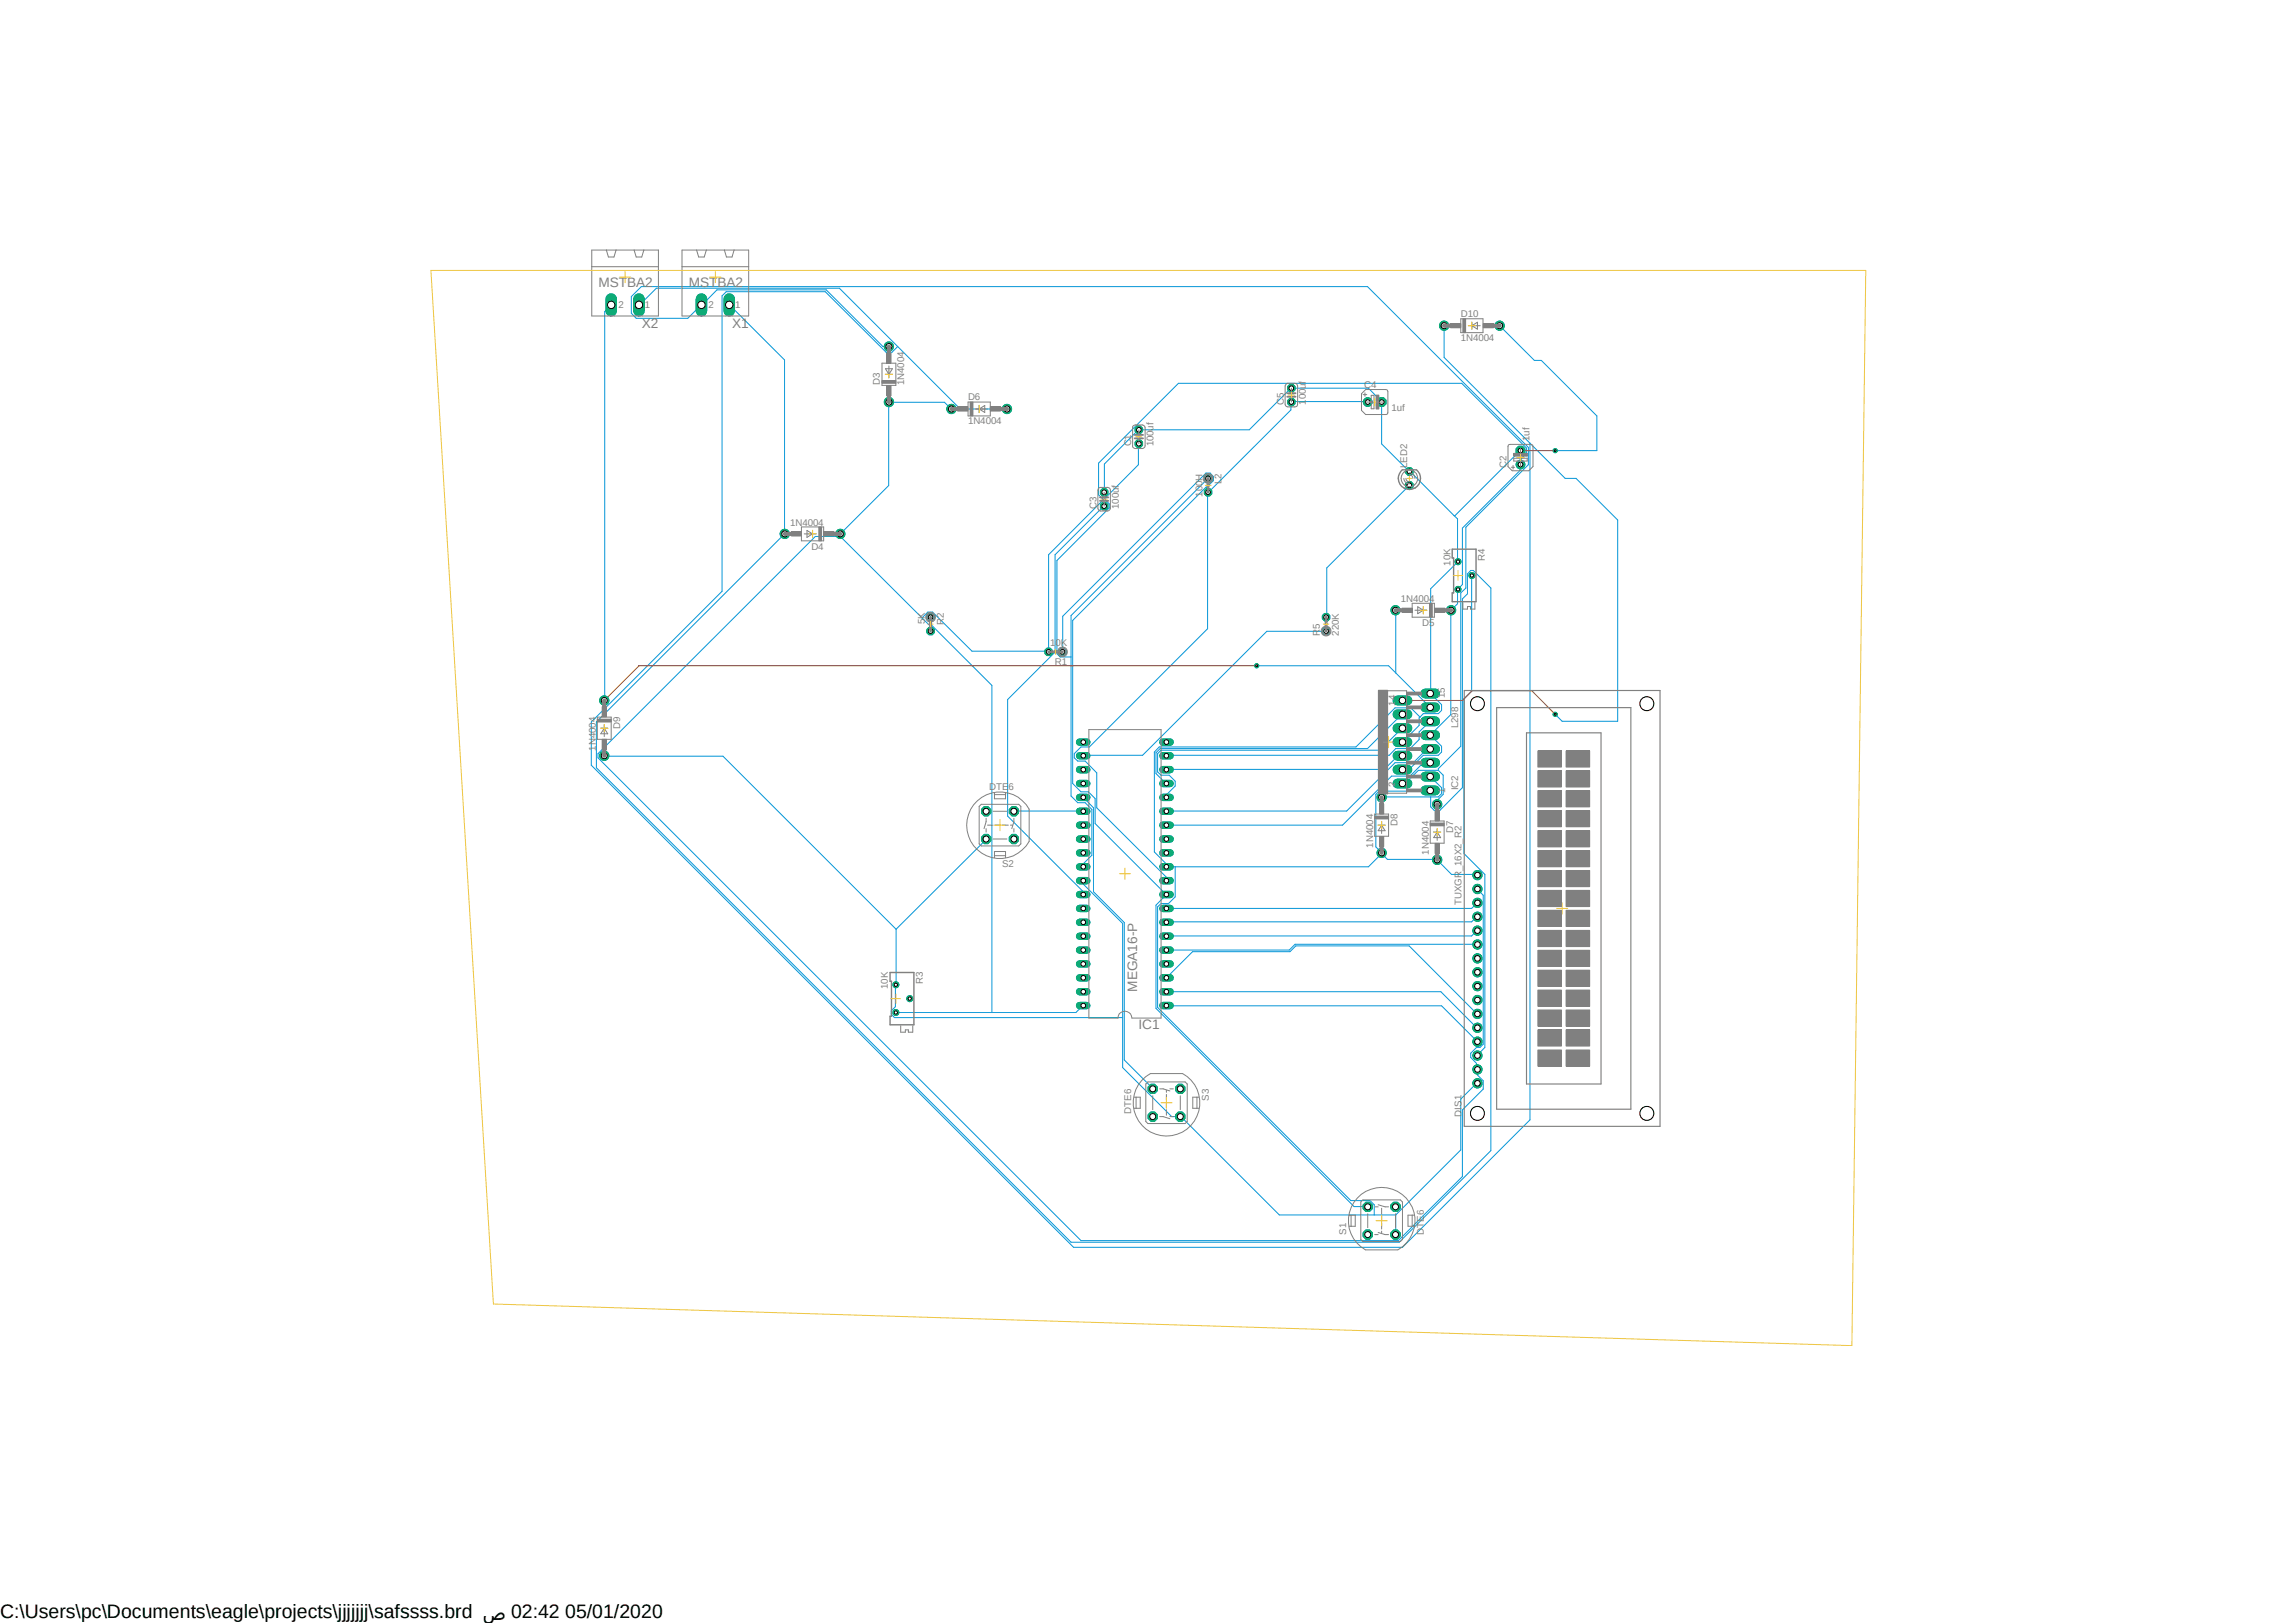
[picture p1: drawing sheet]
<svg xmlns="http://www.w3.org/2000/svg" width="420mm" height="297mm" viewBox="0 0 420 297" stroke-linecap="round" stroke-linejoin="round" font-family="sans-serif">
<defs><g id="words">
<text font-size="3.6" x="0" y="296">C:\Users\pc\Documents\eagle\projects\jjjjjjj\safssss.brd ص 02:42 05/01/2020</text>
<g font-size="2.5" fill="#808080">
<text x="109.5" y="52.5">MSTBA2</text>
<text x="126" y="52.5">MSTBA2</text>
<text x="117.4" y="60.1">X2</text>
<text x="133.9" y="60.1">X1</text>
<text x="208" y="181.5" transform="rotate(-90 208 181.5)">MEGA16-P</text>
<text x="208.3" y="188.3">IC1</text>
</g>
<g font-size="1.8" fill="#808080">
<text x="113.1" y="56.4">2</text>
<text x="117.9" y="56.4">1</text>
<text x="129.6" y="56.4">2</text>
<text x="134.5" y="56.4">1</text>
<text x="267.2" y="58">D10</text>
<text x="267.2" y="62.4">1N4004</text>
<text x="161" y="70.5" transform="rotate(-90 161 70.5)">D3</text>
<text x="165.4" y="70.5" transform="rotate(-90 165.4 70.5)">1N4004</text>
<text x="249.6" y="71">C4</text>
<text x="177.1" y="73.2">D6</text>
<text x="177.1" y="77.6">1N4004</text>
<text x="234.8" y="74.1" transform="rotate(-90 234.8 74.1)">C5</text>
<text x="238.9" y="74.1" transform="rotate(-90 238.9 74.1)">100uf</text>
<text x="254.5" y="75.2">1uf</text>
<text x="206.9" y="81.7" transform="rotate(-90 206.9 81.7)">C1</text>
<text x="211" y="81.7" transform="rotate(-90 211 81.7)">100uf</text>
<text x="279.8" y="80.7" transform="rotate(-90 279.8 80.7)">1uf</text>
<text x="223.4" y="88.6" transform="rotate(-90 223.4 88.6)">L2</text>
<text x="257.4" y="85.6" transform="rotate(-90 257.4 85.6)">LED2</text>
<text x="275.6" y="85.6" transform="rotate(-90 275.6 85.6)">C2</text>
<text x="200.6" y="93.1" transform="rotate(-90 200.6 93.1)">C3</text>
<text x="204.6" y="93.1" transform="rotate(-90 204.6 93.1)">100uf</text>
<text x="220" y="90.9" transform="rotate(-90 220 90.9)">100H</text>
<text x="144.5" y="96.2">1N4004</text>
<text x="148.4" y="100.6">D4</text>
<text x="265.3" y="103.5" transform="rotate(-90 265.3 103.5)">10K</text>
<text x="271.6" y="102.7" transform="rotate(-90 271.6 102.7)">R4</text>
<text x="256.2" y="110.2">1N4004</text>
<text x="169.2" y="114.2" transform="rotate(-90 169.2 114.2)">5K</text>
<text x="172.6" y="114.3" transform="rotate(-90 172.6 114.3)">R2</text>
<text x="192.1" y="118.2">10K</text>
<text x="241.4" y="116.3" transform="rotate(-90 241.4 116.3)">R5</text>
<text x="244.9" y="116.3" transform="rotate(-90 244.9 116.3)">220K</text>
<text x="260.1" y="114.6">D5</text>
<text x="193" y="121.7">R1</text>
<text x="255.3" y="129.1" transform="rotate(-90 255.3 129.1)">14</text>
<text x="264.3" y="127.7" transform="rotate(-90 264.3 127.7)">15</text>
<text x="109" y="137.4" transform="rotate(-90 109 137.4)">1N4004</text>
<text x="113.5" y="133.5" transform="rotate(-90 113.5 133.5)">D9</text>
<text x="266.7" y="133.3" transform="rotate(-90 266.7 133.3)">L298</text>
<text x="255.3" y="144" transform="rotate(-90 255.3 144)">2</text>
<text x="180.9" y="144.5">DTE6</text>
<text x="264.3" y="145.1" transform="rotate(-90 264.3 145.1)">1</text>
<text x="266.7" y="144.7" transform="rotate(-90 266.7 144.7)">IC2</text>
<text x="251.2" y="155.1" transform="rotate(-90 251.2 155.1)">1N4004</text>
<text x="255.7" y="151.2" transform="rotate(-90 255.7 151.2)">D8</text>
<text x="265.8" y="152.5" transform="rotate(-90 265.8 152.5)">D7</text>
<text x="183.3" y="158.8">S2</text>
<text x="261.4" y="156.4" transform="rotate(-90 261.4 156.4)">1N4004</text>
<text x="267.3" y="165.6" transform="rotate(-90 267.3 165.6)">TUXGR_16X2_R2</text>
<text x="162.4" y="181" transform="rotate(-90 162.4 181)">10K</text>
<text x="168.8" y="180.1" transform="rotate(-90 168.8 180.1)">R3</text>
<text x="206.9" y="203.8" transform="rotate(-90 206.9 203.8)">DTE6</text>
<text x="221.1" y="201.4" transform="rotate(-90 221.1 201.4)">S3</text>
<text x="267.3" y="204.3" transform="rotate(-90 267.3 204.3)">DIS1</text>
<text x="246.3" y="225.9" transform="rotate(-90 246.3 225.9)">S1</text>
<text x="260.5" y="225.9" transform="rotate(-90 260.5 225.9)">DTE6</text>
</g>
</g></defs>
<path d="M78.8 45.7l262.5 200.6M341.3 45.7l-262.5 200.6" fill="none" stroke="#fff" stroke-width=".18"/>
<g fill="none" stroke="#0696d7" stroke-width=".18">
<path d="M111.8 55.8l-1.2 1.2-.1 71.2M116.9 55.8l3.2-3.1h33.4l10.7 10.7M133.4 55.8l10.1 10.1v31.8M264.2 59.6v5.8l15.7 15.7M274.3 59.6l6.4 6.4h1.2l10.2 10.1v6.4h-7.6M162.6 63.4h-1.1l-10.4-10.4h-20l-5.3 5.3h-9.4l-.9-1v-3l1.8-1.8h132.8l29.5 29.4v3.1l-11.5 11.5v11.1l-.9 .9v28.1l-4.1 4.1v.3M164.2 63.4l11.4 11.4h8.6M164.2 63.4l-1 1.1h-1.1l-11.1-11.1h-18.2l-.7 .7v54.1l-23.9 23.9v7.9l88.2 88.3h60.1l23.4-23.4v-123.8M174 74.8l-1.2-1.2h-10.2v15.3l-8.9 8.8v.5M250.2 73.6l-13.9-.1-.2 .1v1.4l-15 15.1h-.2v25l-21.6 21.6h-1.6l-1.2 1.2v.8l.6 .6h1.4l2.1 2.1v6.4l12.7 12.6 .1 .8M143.5 97.7l-34.4 34.4v8.4l86.8 86.8h60l16.8-16.7v-103l-3.2-3.2h-.5l-.6 .6v3.7l-.9 .9v34.5l-4.1 4.2h-1.1l-.6-.6v-1.9M143.5 97.7h.1"/>
<path d="M153.7 98.2h-4.6l-39.7 39.7v.8l88.3 88.3h58.1l11.7-11.7v-12.2l3.8-3.8v-1.5l-1-1.1-.2-2.1-1.1-1.1v-.8l1.1-1h.6l.6-.6v-27.3l-1-1.1M153.7 98.2l16.5 16.4v.9M201.8 91.4l-.8-.8v-5.8l14.6-14.7h51.8l11.8 11.9v.9l-1 1.1-.2 2.1-10.5 10.5v10.4l-.9 .9v2.6l-1.2 1.2v19.1l-3.8 3.7 2.1 2.1v1l-.6 .6h-2.8l-2.5 2.6h-1.3M201.8 91.4l-10 10.1v17.8M202 90.1v-5.2l6.2-6.2h20.3l7.6-7.7h14.2l2.4 2.5v7.7l13.3 13.2M202 92.6l-9 8.9v17.8l-8.7 8.7v21.4l13.7 13.7v.6h.2M202 91.3l-.2 .1M202 91.3l.9 .9v.8l-9.6 9.6v17l.6 .6h2M208.3 81.2l-.1 3.8-6.2 6.3M221 87.5l-25.1 25.1v33.1l1.2 1.2h1.4l1.2 1.2v8.4l-1.5 1.5v.6M257.8 88.8l-15.1 15.1v9h-.1M266 94.4l.6 .6 .1 7.8-5 4.9-.1 19.2 2.1 2v1.1l-.6 .6h-2.8l-.5 .6"/>
<path d="M278.1 82.5l-12 11.9h-.1M279.9 81.1l6.4 6.4h2l7.6 7.7v36.8h-10.2l-1.2-1.3M168.7 113.1l1-1.1h.9l7.2 7.2h14M170.2 112.9l.1 1.4 11.1 11.1v59.9M194.4 119.3v-6.5l26.2-26.2h.8l.6 .6v.8l-1.4 1.2-24.4 24.3v29.9l1.5 1.5h1.4l1.2 1.2v4.6l13.1 13-1.9 2v18.8l36.2 36.3 2.5 .1M242.6 115.5h-10.9l-22.7 22.7-10.8 .1M255.3 111.7v11.4M269.2 105.3v21.2l-1.4 1.3v28.4l3.8 3.8v31.7l-1.3 1.5M110.5 138.3l21.7 .1 31.7 31.7M229.9 121.8h24.1l7.6 7.7M256.5 138.3l-.8 .1-2.5 2.4h-39.8M256.5 133.3l-4.1 4h-40l-.6 .6v3.4l.6 .6h1.5l1.1 1.1v.8l-1.6 1.6v.5"/>
<path d="M256.5 130.7v-.1l-6.4 6.4h-37.9l-.7 .8v3.8l1.9 1.8M259.8 131.2l-1.7-1.7h-2.9l-7.2 7.2h-36l-.8 .9v18.3l2.1 2.1v.6h37l2.4-2.4M259.8 131.2l-.2 .2v1.4l-3.1 3M261.6 132l-2 1.9v1.4l-1.7 1.7h-2.6l-1.2 1.2-40.7 .1M261.6 139.6h-1.3l-2.4 2.4h-3.3l-9 9h-32.2M261.6 137.1l-.7 .1-2.4 2.4h-3.3l-8.9 8.8-32.9 .1M180.4 153.5l-16.5 16.6M185.5 148.5h12.7M198.2 145.9l1.8 1.9v15.4l5.7 5.6v25.2l5.2 5.3M215 158.6v5.5l-1.3 1.3h-1.3l-.6 .5v18.5l35.3 35.3h3.5l.8 .8v1.8M252.7 156.2l1.1 1.1h9l2.7 2.7h4.6l.2 .1M261.6 142.1l2.1 2v1.1l-.6 .6-10.4 .1"/>
<path d="M261.6 144.7v.1h-9.3l-.6 .6v9.6l1 1v.2M263.1 141h-3.6l-2.5 2.4h-.5M263.1 141l.9 .9v3.5l-1.1 1v.8M163.9 170.1l-.1 14.1-.8 .8v.6l.6 .6h41.8M198.2 161.2v.6l7.2 7.2v26.4l8.9 8.9h1.7l18 18h21.3M213.4 178.9l4.7-4.7h17.9l1-1.1h20.8l12.5 12.4M270.3 162.7h.1M270.3 172.8h-33.4l-1.1 1.1h-22.4M270.3 170.3l-1.1 1h-55.8M270.3 167.8h-.2l-.9 .9-55.8 .1M270.3 165.2l-1.1 1h-55.8M198.2 184l-1.4 1.3h-32.9"/>
<path d="M213.4 184l50.3 .1 6.6 6.5M213.4 181.5h50.2l6.7 6.6M270.3 198.2h-.2l-2.9 2.9v9.3l-11.9 11.9M255.3 222.3v3.6"/>
</g>
<path d="M208 80.5h.6l.4 .4v.6l-.4 .4h-.6l-.4-.4v-.6z" fill-rule="evenodd" fill="#0dab76"/>
<path d="M208 80.5h.6l.4 .4v.6l-.4 .4h-.6l-.4-.4v-.6z" fill="none" stroke="#0dab76" stroke-width=".18"/>
<circle cx="208.3" cy="81.2" r=".43" fill="#fff"/>
<circle cx="208.3" cy="81.2" r=".43" fill="none" stroke="#000" stroke-width=".18"/>
<path d="M208 78h.6l.4 .4v.6l-.4 .3h-.6l-.4-.3v-.6z" fill-rule="evenodd" fill="#0dab76"/>
<path d="M208 78h.6l.4 .4v.6l-.4 .3h-.6l-.4-.3v-.6z" fill="none" stroke="#0dab76" stroke-width=".18"/>
<circle cx="208.3" cy="78.7" r=".43" fill="#fff"/>
<circle cx="208.3" cy="78.7" r=".43" fill="none" stroke="#000" stroke-width=".18"/>
<circle cx="278.1" cy="85" r=".8" fill="#0dab76"/>
<circle cx="278.1" cy="85" r=".8" fill="none" stroke="#0dab76" stroke-width=".18"/>
<circle cx="278.1" cy="85" r=".43" fill="#fff"/>
<circle cx="278.1" cy="85" r=".43" fill="none" stroke="#000" stroke-width=".18"/>
<circle cx="278.1" cy="82.5" r=".87" fill="#0dab76"/>
<circle cx="278.1" cy="82.5" r=".87" fill="none" stroke="#0dab76" stroke-width=".18"/>
<circle cx="278.1" cy="82.5" r=".43" fill="#fff"/>
<circle cx="278.1" cy="82.5" r=".43" fill="none" stroke="#000" stroke-width=".18"/>
<path d="M201.7 91.9h.6l.3 .4v.6l-.3 .4h-.6l-.4-.4v-.6z" fill-rule="evenodd" fill="#0dab76"/>
<path d="M201.7 91.9h.6l.3 .4v.6l-.3 .4h-.6l-.4-.4v-.6z" fill="none" stroke="#0dab76" stroke-width=".18"/>
<circle cx="202" cy="92.6" r=".43" fill="#fff"/>
<circle cx="202" cy="92.6" r=".43" fill="none" stroke="#000" stroke-width=".18"/>
<path d="M201.7 89.4h.6l.3 .4v.6l-.3 .4h-.6l-.4-.4v-.6z" fill-rule="evenodd" fill="#0dab76"/>
<path d="M201.7 89.4h.6l.3 .4v.6l-.3 .4h-.6l-.4-.4v-.6z" fill="none" stroke="#0dab76" stroke-width=".18"/>
<circle cx="202" cy="90.1" r=".43" fill="#fff"/>
<circle cx="202" cy="90.1" r=".43" fill="none" stroke="#000" stroke-width=".18"/>
<circle cx="250.2" cy="73.6" r=".8" fill="#0dab76"/>
<circle cx="250.2" cy="73.6" r=".8" fill="none" stroke="#0dab76" stroke-width=".18"/>
<circle cx="250.2" cy="73.6" r=".43" fill="#fff"/>
<circle cx="250.2" cy="73.6" r=".43" fill="none" stroke="#000" stroke-width=".18"/>
<circle cx="252.7" cy="73.6" r=".87" fill="#0dab76"/>
<circle cx="252.7" cy="73.6" r=".87" fill="none" stroke="#0dab76" stroke-width=".18"/>
<circle cx="252.7" cy="73.6" r=".43" fill="#fff"/>
<circle cx="252.7" cy="73.6" r=".43" fill="none" stroke="#000" stroke-width=".18"/>
<path d="M235.9 72.9h.6l.4 .4v.6l-.4 .4h-.6l-.4-.4v-.6z" fill-rule="evenodd" fill="#0dab76"/>
<path d="M235.9 72.9h.6l.4 .4v.6l-.4 .4h-.6l-.4-.4v-.6z" fill="none" stroke="#0dab76" stroke-width=".18"/>
<circle cx="236.2" cy="73.6" r=".43" fill="#fff"/>
<circle cx="236.2" cy="73.6" r=".43" fill="none" stroke="#000" stroke-width=".18"/>
<path d="M235.9 70.4h.6l.4 .3v.6l-.4 .4h-.6l-.4-.4v-.6z" fill-rule="evenodd" fill="#0dab76"/>
<path d="M235.9 70.4h.6l.4 .3v.6l-.4 .4h-.6l-.4-.4v-.6z" fill="none" stroke="#0dab76" stroke-width=".18"/>
<circle cx="236.2" cy="71" r=".43" fill="#fff"/>
<circle cx="236.2" cy="71" r=".43" fill="none" stroke="#000" stroke-width=".18"/>
<circle cx="274.3" cy="59.6" r=".85" fill="#0dab76"/>
<circle cx="274.3" cy="59.6" r=".85" fill="none" stroke="#0dab76" stroke-width=".18"/>
<circle cx="274.3" cy="59.6" r=".55" fill="#fff"/>
<circle cx="274.3" cy="59.6" r=".55" fill="none" stroke="#000" stroke-width=".18"/>
<circle cx="264.2" cy="59.6" r=".85" fill="#0dab76"/>
<circle cx="264.2" cy="59.6" r=".85" fill="none" stroke="#0dab76" stroke-width=".18"/>
<circle cx="264.2" cy="59.6" r=".55" fill="#fff"/>
<circle cx="264.2" cy="59.6" r=".55" fill="none" stroke="#000" stroke-width=".18"/>
<circle cx="162.6" cy="63.4" r=".85" fill="#0dab76"/>
<circle cx="162.6" cy="63.4" r=".85" fill="none" stroke="#0dab76" stroke-width=".18"/>
<circle cx="162.6" cy="63.4" r=".55" fill="#fff"/>
<circle cx="162.6" cy="63.4" r=".55" fill="none" stroke="#000" stroke-width=".18"/>
<circle cx="162.6" cy="73.6" r=".85" fill="#0dab76"/>
<circle cx="162.6" cy="73.6" r=".85" fill="none" stroke="#0dab76" stroke-width=".18"/>
<circle cx="162.6" cy="73.6" r=".55" fill="#fff"/>
<circle cx="162.6" cy="73.6" r=".55" fill="none" stroke="#000" stroke-width=".18"/>
<circle cx="143.6" cy="97.7" r=".85" fill="#0dab76"/>
<circle cx="143.6" cy="97.7" r=".85" fill="none" stroke="#0dab76" stroke-width=".18"/>
<circle cx="143.6" cy="97.7" r=".55" fill="#fff"/>
<circle cx="143.6" cy="97.7" r=".55" fill="none" stroke="#000" stroke-width=".18"/>
<circle cx="153.7" cy="97.7" r=".85" fill="#0dab76"/>
<circle cx="153.7" cy="97.7" r=".85" fill="none" stroke="#0dab76" stroke-width=".18"/>
<circle cx="153.7" cy="97.7" r=".55" fill="#fff"/>
<circle cx="153.7" cy="97.7" r=".55" fill="none" stroke="#000" stroke-width=".18"/>
<circle cx="255.3" cy="111.7" r=".85" fill="#0dab76"/>
<circle cx="255.3" cy="111.7" r=".85" fill="none" stroke="#0dab76" stroke-width=".18"/>
<circle cx="255.3" cy="111.7" r=".55" fill="#fff"/>
<circle cx="255.3" cy="111.7" r=".55" fill="none" stroke="#000" stroke-width=".18"/>
<circle cx="265.4" cy="111.7" r=".85" fill="#0dab76"/>
<circle cx="265.4" cy="111.7" r=".85" fill="none" stroke="#0dab76" stroke-width=".18"/>
<circle cx="265.4" cy="111.7" r=".55" fill="#fff"/>
<circle cx="265.4" cy="111.7" r=".55" fill="none" stroke="#000" stroke-width=".18"/>
<circle cx="184.2" cy="74.8" r=".85" fill="#0dab76"/>
<circle cx="184.2" cy="74.8" r=".85" fill="none" stroke="#0dab76" stroke-width=".18"/>
<circle cx="184.2" cy="74.8" r=".55" fill="#fff"/>
<circle cx="184.2" cy="74.8" r=".55" fill="none" stroke="#000" stroke-width=".18"/>
<circle cx="174" cy="74.8" r=".85" fill="#0dab76"/>
<circle cx="174" cy="74.8" r=".85" fill="none" stroke="#0dab76" stroke-width=".18"/>
<circle cx="174" cy="74.8" r=".55" fill="#fff"/>
<circle cx="174" cy="74.8" r=".55" fill="none" stroke="#000" stroke-width=".18"/>
<circle cx="262.9" cy="157.4" r=".85" fill="#0dab76"/>
<circle cx="262.9" cy="157.4" r=".85" fill="none" stroke="#0dab76" stroke-width=".18"/>
<circle cx="262.9" cy="157.4" r=".55" fill="#fff"/>
<circle cx="262.9" cy="157.4" r=".55" fill="none" stroke="#000" stroke-width=".18"/>
<circle cx="262.9" cy="147.2" r=".85" fill="#0dab76"/>
<circle cx="262.9" cy="147.2" r=".85" fill="none" stroke="#0dab76" stroke-width=".18"/>
<circle cx="262.9" cy="147.2" r=".55" fill="#fff"/>
<circle cx="262.9" cy="147.2" r=".55" fill="none" stroke="#000" stroke-width=".18"/>
<circle cx="252.7" cy="156.1" r=".85" fill="#0dab76"/>
<circle cx="252.7" cy="156.1" r=".85" fill="none" stroke="#0dab76" stroke-width=".18"/>
<circle cx="252.7" cy="156.1" r=".55" fill="#fff"/>
<circle cx="252.7" cy="156.1" r=".55" fill="none" stroke="#000" stroke-width=".18"/>
<circle cx="252.7" cy="145.9" r=".85" fill="#0dab76"/>
<circle cx="252.7" cy="145.9" r=".85" fill="none" stroke="#0dab76" stroke-width=".18"/>
<circle cx="252.7" cy="145.9" r=".55" fill="#fff"/>
<circle cx="252.7" cy="145.9" r=".55" fill="none" stroke="#000" stroke-width=".18"/>
<circle cx="110.5" cy="138.3" r=".85" fill="#0dab76"/>
<circle cx="110.5" cy="138.3" r=".85" fill="none" stroke="#0dab76" stroke-width=".18"/>
<circle cx="110.5" cy="138.3" r=".55" fill="#fff"/>
<circle cx="110.5" cy="138.3" r=".55" fill="none" stroke="#000" stroke-width=".18"/>
<circle cx="110.5" cy="128.2" r=".85" fill="#0dab76"/>
<circle cx="110.5" cy="128.2" r=".85" fill="none" stroke="#0dab76" stroke-width=".18"/>
<circle cx="110.5" cy="128.2" r=".55" fill="#fff"/>
<circle cx="110.5" cy="128.2" r=".55" fill="none" stroke="#000" stroke-width=".18"/>
<circle cx="270.3" cy="198.2" r=".85" fill="#0dab76"/>
<circle cx="270.3" cy="198.2" r=".85" fill="none" stroke="#0dab76" stroke-width=".18"/>
<circle cx="270.3" cy="198.2" r=".51" fill="#fff"/>
<circle cx="270.3" cy="198.2" r=".51" fill="none" stroke="#000" stroke-width=".18"/>
<circle cx="270.3" cy="195.7" r=".85" fill="#0dab76"/>
<circle cx="270.3" cy="195.7" r=".85" fill="none" stroke="#0dab76" stroke-width=".18"/>
<circle cx="270.3" cy="195.7" r=".51" fill="#fff"/>
<circle cx="270.3" cy="195.7" r=".51" fill="none" stroke="#000" stroke-width=".18"/>
<circle cx="270.3" cy="193.2" r=".85" fill="#0dab76"/>
<circle cx="270.3" cy="193.2" r=".85" fill="none" stroke="#0dab76" stroke-width=".18"/>
<circle cx="270.3" cy="193.2" r=".51" fill="#fff"/>
<circle cx="270.3" cy="193.2" r=".51" fill="none" stroke="#000" stroke-width=".18"/>
<circle cx="270.3" cy="190.6" r=".85" fill="#0dab76"/>
<circle cx="270.3" cy="190.6" r=".85" fill="none" stroke="#0dab76" stroke-width=".18"/>
<circle cx="270.3" cy="190.6" r=".51" fill="#fff"/>
<circle cx="270.3" cy="190.6" r=".51" fill="none" stroke="#000" stroke-width=".18"/>
<circle cx="270.3" cy="188.1" r=".85" fill="#0dab76"/>
<circle cx="270.3" cy="188.1" r=".85" fill="none" stroke="#0dab76" stroke-width=".18"/>
<circle cx="270.3" cy="188.1" r=".51" fill="#fff"/>
<circle cx="270.3" cy="188.1" r=".51" fill="none" stroke="#000" stroke-width=".18"/>
<circle cx="270.3" cy="185.5" r=".85" fill="#0dab76"/>
<circle cx="270.3" cy="185.5" r=".85" fill="none" stroke="#0dab76" stroke-width=".18"/>
<circle cx="270.3" cy="185.5" r=".51" fill="#fff"/>
<circle cx="270.3" cy="185.5" r=".51" fill="none" stroke="#000" stroke-width=".18"/>
<circle cx="270.3" cy="183" r=".85" fill="#0dab76"/>
<circle cx="270.3" cy="183" r=".85" fill="none" stroke="#0dab76" stroke-width=".18"/>
<circle cx="270.3" cy="183" r=".51" fill="#fff"/>
<circle cx="270.3" cy="183" r=".51" fill="none" stroke="#000" stroke-width=".18"/>
<circle cx="270.3" cy="180.5" r=".85" fill="#0dab76"/>
<circle cx="270.3" cy="180.5" r=".85" fill="none" stroke="#0dab76" stroke-width=".18"/>
<circle cx="270.3" cy="180.5" r=".51" fill="#fff"/>
<circle cx="270.3" cy="180.5" r=".51" fill="none" stroke="#000" stroke-width=".18"/>
<circle cx="270.3" cy="177.9" r=".85" fill="#0dab76"/>
<circle cx="270.3" cy="177.9" r=".85" fill="none" stroke="#0dab76" stroke-width=".18"/>
<circle cx="270.3" cy="177.9" r=".51" fill="#fff"/>
<circle cx="270.3" cy="177.9" r=".51" fill="none" stroke="#000" stroke-width=".18"/>
<circle cx="270.3" cy="175.4" r=".85" fill="#0dab76"/>
<circle cx="270.3" cy="175.4" r=".85" fill="none" stroke="#0dab76" stroke-width=".18"/>
<circle cx="270.3" cy="175.4" r=".51" fill="#fff"/>
<circle cx="270.3" cy="175.4" r=".51" fill="none" stroke="#000" stroke-width=".18"/>
<circle cx="270.3" cy="172.8" r=".85" fill="#0dab76"/>
<circle cx="270.3" cy="172.8" r=".85" fill="none" stroke="#0dab76" stroke-width=".18"/>
<circle cx="270.3" cy="172.8" r=".51" fill="#fff"/>
<circle cx="270.3" cy="172.8" r=".51" fill="none" stroke="#000" stroke-width=".18"/>
<circle cx="270.3" cy="170.3" r=".85" fill="#0dab76"/>
<circle cx="270.3" cy="170.3" r=".85" fill="none" stroke="#0dab76" stroke-width=".18"/>
<circle cx="270.3" cy="170.3" r=".51" fill="#fff"/>
<circle cx="270.3" cy="170.3" r=".51" fill="none" stroke="#000" stroke-width=".18"/>
<circle cx="270.3" cy="167.8" r=".85" fill="#0dab76"/>
<circle cx="270.3" cy="167.8" r=".85" fill="none" stroke="#0dab76" stroke-width=".18"/>
<circle cx="270.3" cy="167.8" r=".51" fill="#fff"/>
<circle cx="270.3" cy="167.8" r=".51" fill="none" stroke="#000" stroke-width=".18"/>
<circle cx="270.3" cy="165.2" r=".85" fill="#0dab76"/>
<circle cx="270.3" cy="165.2" r=".85" fill="none" stroke="#0dab76" stroke-width=".18"/>
<circle cx="270.3" cy="165.2" r=".51" fill="#fff"/>
<circle cx="270.3" cy="165.2" r=".51" fill="none" stroke="#000" stroke-width=".18"/>
<circle cx="270.3" cy="162.7" r=".85" fill="#0dab76"/>
<circle cx="270.3" cy="162.7" r=".85" fill="none" stroke="#0dab76" stroke-width=".18"/>
<circle cx="270.3" cy="162.7" r=".51" fill="#fff"/>
<circle cx="270.3" cy="162.7" r=".51" fill="none" stroke="#000" stroke-width=".18"/>
<circle cx="270.3" cy="160.1" r=".85" fill="#0dab76"/>
<circle cx="270.3" cy="160.1" r=".85" fill="none" stroke="#0dab76" stroke-width=".18"/>
<circle cx="270.3" cy="160.1" r=".51" fill="#fff"/>
<circle cx="270.3" cy="160.1" r=".51" fill="none" stroke="#000" stroke-width=".18"/>
<path d="M212.7 184h1.3" fill="none" stroke="#0dab76" stroke-width="1.4"/>
<circle cx="213.4" cy="184" r=".43" fill="#fff"/>
<circle cx="213.4" cy="184" r=".43" fill="none" stroke="#000" stroke-width=".18"/>
<path d="M212.7 181.5h1.3" fill="none" stroke="#0dab76" stroke-width="1.4"/>
<circle cx="213.4" cy="181.5" r=".43" fill="#fff"/>
<circle cx="213.4" cy="181.5" r=".43" fill="none" stroke="#000" stroke-width=".18"/>
<path d="M212.7 178.9h1.3" fill="none" stroke="#0dab76" stroke-width="1.4"/>
<circle cx="213.4" cy="178.9" r=".43" fill="#fff"/>
<circle cx="213.4" cy="178.9" r=".43" fill="none" stroke="#000" stroke-width=".18"/>
<path d="M212.7 176.4h1.3" fill="none" stroke="#0dab76" stroke-width="1.4"/>
<circle cx="213.4" cy="176.4" r=".43" fill="#fff"/>
<circle cx="213.4" cy="176.4" r=".43" fill="none" stroke="#000" stroke-width=".18"/>
<path d="M212.7 173.9h1.3" fill="none" stroke="#0dab76" stroke-width="1.4"/>
<circle cx="213.4" cy="173.9" r=".43" fill="#fff"/>
<circle cx="213.4" cy="173.9" r=".43" fill="none" stroke="#000" stroke-width=".18"/>
<path d="M212.7 171.3h1.3" fill="none" stroke="#0dab76" stroke-width="1.4"/>
<circle cx="213.4" cy="171.3" r=".43" fill="#fff"/>
<circle cx="213.4" cy="171.3" r=".43" fill="none" stroke="#000" stroke-width=".18"/>
<path d="M212.7 168.8h1.3" fill="none" stroke="#0dab76" stroke-width="1.4"/>
<circle cx="213.4" cy="168.8" r=".43" fill="#fff"/>
<circle cx="213.4" cy="168.8" r=".43" fill="none" stroke="#000" stroke-width=".18"/>
<path d="M212.7 166.2h1.3" fill="none" stroke="#0dab76" stroke-width="1.4"/>
<circle cx="213.4" cy="166.2" r=".43" fill="#fff"/>
<circle cx="213.4" cy="166.2" r=".43" fill="none" stroke="#000" stroke-width=".18"/>
<path d="M212.7 163.7h1.3" fill="none" stroke="#0dab76" stroke-width="1.4"/>
<circle cx="213.4" cy="163.7" r=".43" fill="#fff"/>
<circle cx="213.4" cy="163.7" r=".43" fill="none" stroke="#000" stroke-width=".18"/>
<path d="M212.7 161.2h1.3" fill="none" stroke="#0dab76" stroke-width="1.4"/>
<circle cx="213.4" cy="161.2" r=".43" fill="#fff"/>
<circle cx="213.4" cy="161.2" r=".43" fill="none" stroke="#000" stroke-width=".18"/>
<path d="M212.7 158.6h1.3" fill="none" stroke="#0dab76" stroke-width="1.4"/>
<circle cx="213.4" cy="158.6" r=".43" fill="#fff"/>
<circle cx="213.4" cy="158.6" r=".43" fill="none" stroke="#000" stroke-width=".18"/>
<path d="M212.7 156.1h1.3" fill="none" stroke="#0dab76" stroke-width="1.4"/>
<circle cx="213.4" cy="156.1" r=".43" fill="#fff"/>
<circle cx="213.4" cy="156.1" r=".43" fill="none" stroke="#000" stroke-width=".18"/>
<path d="M212.7 153.5h1.3" fill="none" stroke="#0dab76" stroke-width="1.4"/>
<circle cx="213.4" cy="153.5" r=".43" fill="#fff"/>
<circle cx="213.4" cy="153.5" r=".43" fill="none" stroke="#000" stroke-width=".18"/>
<path d="M212.7 151h1.3" fill="none" stroke="#0dab76" stroke-width="1.4"/>
<circle cx="213.4" cy="151" r=".43" fill="#fff"/>
<circle cx="213.4" cy="151" r=".43" fill="none" stroke="#000" stroke-width=".18"/>
<path d="M212.7 148.5h1.3" fill="none" stroke="#0dab76" stroke-width="1.4"/>
<circle cx="213.4" cy="148.5" r=".43" fill="#fff"/>
<circle cx="213.4" cy="148.5" r=".43" fill="none" stroke="#000" stroke-width=".18"/>
<path d="M212.7 145.9h1.3" fill="none" stroke="#0dab76" stroke-width="1.4"/>
<circle cx="213.4" cy="145.9" r=".43" fill="#fff"/>
<circle cx="213.4" cy="145.9" r=".43" fill="none" stroke="#000" stroke-width=".18"/>
<path d="M212.7 143.4h1.3" fill="none" stroke="#0dab76" stroke-width="1.4"/>
<circle cx="213.4" cy="143.4" r=".43" fill="#fff"/>
<circle cx="213.4" cy="143.4" r=".43" fill="none" stroke="#000" stroke-width=".18"/>
<path d="M212.7 140.8h1.3" fill="none" stroke="#0dab76" stroke-width="1.4"/>
<circle cx="213.4" cy="140.8" r=".43" fill="#fff"/>
<circle cx="213.4" cy="140.8" r=".43" fill="none" stroke="#000" stroke-width=".18"/>
<path d="M212.7 138.3h1.3" fill="none" stroke="#0dab76" stroke-width="1.4"/>
<circle cx="213.4" cy="138.3" r=".43" fill="#fff"/>
<circle cx="213.4" cy="138.3" r=".43" fill="none" stroke="#000" stroke-width=".18"/>
<path d="M212.7 135.8h1.3" fill="none" stroke="#0dab76" stroke-width="1.4"/>
<circle cx="213.4" cy="135.8" r=".43" fill="#fff"/>
<circle cx="213.4" cy="135.8" r=".43" fill="none" stroke="#000" stroke-width=".18"/>
<path d="M197.5 135.8h1.3" fill="none" stroke="#0dab76" stroke-width="1.4"/>
<circle cx="198.2" cy="135.8" r=".43" fill="#fff"/>
<circle cx="198.2" cy="135.8" r=".43" fill="none" stroke="#000" stroke-width=".18"/>
<path d="M197.5 138.3h1.3" fill="none" stroke="#0dab76" stroke-width="1.4"/>
<circle cx="198.2" cy="138.3" r=".43" fill="#fff"/>
<circle cx="198.2" cy="138.3" r=".43" fill="none" stroke="#000" stroke-width=".18"/>
<path d="M197.5 140.8h1.3" fill="none" stroke="#0dab76" stroke-width="1.4"/>
<circle cx="198.2" cy="140.8" r=".43" fill="#fff"/>
<circle cx="198.2" cy="140.8" r=".43" fill="none" stroke="#000" stroke-width=".18"/>
<path d="M197.5 143.4h1.3" fill="none" stroke="#0dab76" stroke-width="1.4"/>
<circle cx="198.2" cy="143.4" r=".43" fill="#fff"/>
<circle cx="198.2" cy="143.4" r=".43" fill="none" stroke="#000" stroke-width=".18"/>
<path d="M197.5 145.9h1.3" fill="none" stroke="#0dab76" stroke-width="1.4"/>
<circle cx="198.2" cy="145.9" r=".43" fill="#fff"/>
<circle cx="198.2" cy="145.9" r=".43" fill="none" stroke="#000" stroke-width=".18"/>
<path d="M197.5 148.5h1.3" fill="none" stroke="#0dab76" stroke-width="1.4"/>
<circle cx="198.2" cy="148.5" r=".43" fill="#fff"/>
<circle cx="198.2" cy="148.5" r=".43" fill="none" stroke="#000" stroke-width=".18"/>
<path d="M197.5 151h1.3" fill="none" stroke="#0dab76" stroke-width="1.4"/>
<circle cx="198.2" cy="151" r=".43" fill="#fff"/>
<circle cx="198.2" cy="151" r=".43" fill="none" stroke="#000" stroke-width=".18"/>
<path d="M197.5 153.5h1.3" fill="none" stroke="#0dab76" stroke-width="1.4"/>
<circle cx="198.2" cy="153.5" r=".43" fill="#fff"/>
<circle cx="198.2" cy="153.5" r=".43" fill="none" stroke="#000" stroke-width=".18"/>
<path d="M197.5 156.1h1.3" fill="none" stroke="#0dab76" stroke-width="1.4"/>
<circle cx="198.2" cy="156.1" r=".43" fill="#fff"/>
<circle cx="198.2" cy="156.1" r=".43" fill="none" stroke="#000" stroke-width=".18"/>
<path d="M197.5 158.6h1.3" fill="none" stroke="#0dab76" stroke-width="1.4"/>
<circle cx="198.2" cy="158.6" r=".43" fill="#fff"/>
<circle cx="198.2" cy="158.6" r=".43" fill="none" stroke="#000" stroke-width=".18"/>
<path d="M197.5 161.2h1.3" fill="none" stroke="#0dab76" stroke-width="1.4"/>
<circle cx="198.2" cy="161.2" r=".43" fill="#fff"/>
<circle cx="198.2" cy="161.2" r=".43" fill="none" stroke="#000" stroke-width=".18"/>
<path d="M197.5 163.7h1.3" fill="none" stroke="#0dab76" stroke-width="1.4"/>
<circle cx="198.2" cy="163.7" r=".43" fill="#fff"/>
<circle cx="198.2" cy="163.7" r=".43" fill="none" stroke="#000" stroke-width=".18"/>
<path d="M197.5 166.2h1.3" fill="none" stroke="#0dab76" stroke-width="1.4"/>
<circle cx="198.2" cy="166.2" r=".43" fill="#fff"/>
<circle cx="198.2" cy="166.2" r=".43" fill="none" stroke="#000" stroke-width=".18"/>
<path d="M197.5 168.8h1.3" fill="none" stroke="#0dab76" stroke-width="1.4"/>
<circle cx="198.2" cy="168.8" r=".43" fill="#fff"/>
<circle cx="198.2" cy="168.8" r=".43" fill="none" stroke="#000" stroke-width=".18"/>
<path d="M197.5 171.3h1.3" fill="none" stroke="#0dab76" stroke-width="1.4"/>
<circle cx="198.2" cy="171.3" r=".43" fill="#fff"/>
<circle cx="198.2" cy="171.3" r=".43" fill="none" stroke="#000" stroke-width=".18"/>
<path d="M197.5 173.9h1.3" fill="none" stroke="#0dab76" stroke-width="1.4"/>
<circle cx="198.2" cy="173.9" r=".43" fill="#fff"/>
<circle cx="198.2" cy="173.9" r=".43" fill="none" stroke="#000" stroke-width=".18"/>
<path d="M197.5 176.4h1.3" fill="none" stroke="#0dab76" stroke-width="1.4"/>
<circle cx="198.2" cy="176.4" r=".43" fill="#fff"/>
<circle cx="198.2" cy="176.4" r=".43" fill="none" stroke="#000" stroke-width=".18"/>
<path d="M197.5 178.9h1.3" fill="none" stroke="#0dab76" stroke-width="1.4"/>
<circle cx="198.2" cy="178.9" r=".43" fill="#fff"/>
<circle cx="198.2" cy="178.9" r=".43" fill="none" stroke="#000" stroke-width=".18"/>
<path d="M197.5 181.5h1.3" fill="none" stroke="#0dab76" stroke-width="1.4"/>
<circle cx="198.2" cy="181.5" r=".43" fill="#fff"/>
<circle cx="198.2" cy="181.5" r=".43" fill="none" stroke="#000" stroke-width=".18"/>
<path d="M197.5 184h1.3" fill="none" stroke="#0dab76" stroke-width="1.4"/>
<circle cx="198.2" cy="184" r=".43" fill="#fff"/>
<circle cx="198.2" cy="184" r=".43" fill="none" stroke="#000" stroke-width=".18"/>
<path d="M255.7 135.8h1.7" fill="none" stroke="#0dab76" stroke-width="1.8"/>
<circle cx="256.5" cy="135.8" r=".6" fill="#fff"/>
<circle cx="256.5" cy="135.8" r=".6" fill="none" stroke="#000" stroke-width=".18"/>
<path d="M260.7 134.5h1.8" fill="none" stroke="#0dab76" stroke-width="1.8"/>
<circle cx="261.6" cy="134.5" r=".6" fill="#fff"/>
<circle cx="261.6" cy="134.5" r=".6" fill="none" stroke="#000" stroke-width=".18"/>
<path d="M255.7 133.3h1.7" fill="none" stroke="#0dab76" stroke-width="1.8"/>
<circle cx="256.5" cy="133.3" r=".6" fill="#fff"/>
<circle cx="256.5" cy="133.3" r=".6" fill="none" stroke="#000" stroke-width=".18"/>
<path d="M260.7 132h1.8" fill="none" stroke="#0dab76" stroke-width="1.8"/>
<circle cx="261.6" cy="132" r=".6" fill="#fff"/>
<circle cx="261.6" cy="132" r=".6" fill="none" stroke="#000" stroke-width=".18"/>
<path d="M255.7 130.7h1.7" fill="none" stroke="#0dab76" stroke-width="1.8"/>
<circle cx="256.5" cy="130.7" r=".6" fill="#fff"/>
<circle cx="256.5" cy="130.7" r=".6" fill="none" stroke="#000" stroke-width=".18"/>
<path d="M260.7 129.5h1.8" fill="none" stroke="#0dab76" stroke-width="1.8"/>
<circle cx="261.6" cy="129.5" r=".6" fill="#fff"/>
<circle cx="261.6" cy="129.5" r=".6" fill="none" stroke="#000" stroke-width=".18"/>
<path d="M260.7 137.1h1.8" fill="none" stroke="#0dab76" stroke-width="1.8"/>
<circle cx="261.6" cy="137.1" r=".6" fill="#fff"/>
<circle cx="261.6" cy="137.1" r=".6" fill="none" stroke="#000" stroke-width=".18"/>
<path d="M255.7 138.3h1.7" fill="none" stroke="#0dab76" stroke-width="1.8"/>
<circle cx="256.5" cy="138.3" r=".6" fill="#fff"/>
<circle cx="256.5" cy="138.3" r=".6" fill="none" stroke="#000" stroke-width=".18"/>
<path d="M260.7 139.6h1.8" fill="none" stroke="#0dab76" stroke-width="1.8"/>
<circle cx="261.6" cy="139.6" r=".6" fill="#fff"/>
<circle cx="261.6" cy="139.6" r=".6" fill="none" stroke="#000" stroke-width=".18"/>
<path d="M255.7 140.8h1.7" fill="none" stroke="#0dab76" stroke-width="1.8"/>
<circle cx="256.5" cy="140.8" r=".6" fill="#fff"/>
<circle cx="256.5" cy="140.8" r=".6" fill="none" stroke="#000" stroke-width=".18"/>
<path d="M260.7 142.1h1.8" fill="none" stroke="#0dab76" stroke-width="1.8"/>
<circle cx="261.6" cy="142.1" r=".6" fill="#fff"/>
<circle cx="261.6" cy="142.1" r=".6" fill="none" stroke="#000" stroke-width=".18"/>
<path d="M255.7 128.2h1.7" fill="none" stroke="#0dab76" stroke-width="1.8"/>
<circle cx="256.5" cy="128.2" r=".6" fill="#fff"/>
<circle cx="256.5" cy="128.2" r=".6" fill="none" stroke="#000" stroke-width=".18"/>
<path d="M260.7 126.9h1.8" fill="none" stroke="#0dab76" stroke-width="1.8"/>
<circle cx="261.6" cy="126.9" r=".6" fill="#fff"/>
<circle cx="261.6" cy="126.9" r=".6" fill="none" stroke="#000" stroke-width=".18"/>
<path d="M255.7 143.4h1.7" fill="none" stroke="#0dab76" stroke-width="1.8"/>
<circle cx="256.5" cy="143.4" r=".6" fill="#fff"/>
<circle cx="256.5" cy="143.4" r=".6" fill="none" stroke="#000" stroke-width=".18"/>
<path d="M260.7 144.7h1.8" fill="none" stroke="#0dab76" stroke-width="1.8"/>
<circle cx="261.6" cy="144.7" r=".6" fill="#fff"/>
<circle cx="261.6" cy="144.7" r=".6" fill="none" stroke="#000" stroke-width=".18"/>
<path d="M220.7 86.9h.6l.4 .3v.6l-.4 .4h-.6l-.4-.4v-.6z" fill-rule="evenodd" fill="#0dab76"/>
<path d="M220.7 86.9h.6l.4 .3v.6l-.4 .4h-.6l-.4-.4v-.6z" fill="none" stroke="#0dab76" stroke-width=".18"/>
<circle cx="221" cy="87.5" r=".43" fill="#fff"/>
<circle cx="221" cy="87.5" r=".43" fill="none" stroke="#000" stroke-width=".18"/>
<path d="M220.7 89.4h.6l.4 .4v.6l-.4 .4h-.6l-.4-.4v-.6z" fill-rule="evenodd" fill="#0dab76"/>
<path d="M220.7 89.4h.6l.4 .4v.6l-.4 .4h-.6l-.4-.4v-.6z" fill="none" stroke="#0dab76" stroke-width=".18"/>
<circle cx="221" cy="90.1" r=".43" fill="#fff"/>
<circle cx="221" cy="90.1" r=".43" fill="none" stroke="#000" stroke-width=".18"/>
<path d="M257.5 88.1h.6l.4 .4v.6l-.4 .4h-.6l-.4-.4v-.6z" fill-rule="evenodd" fill="#0dab76"/>
<path d="M257.5 88.1h.6l.4 .4v.6l-.4 .4h-.6l-.4-.4v-.6z" fill="none" stroke="#0dab76" stroke-width=".18"/>
<circle cx="257.8" cy="88.8" r=".43" fill="#fff"/>
<circle cx="257.8" cy="88.8" r=".43" fill="none" stroke="#000" stroke-width=".18"/>
<path d="M257.5 85.6h.6l.4 .4v.6l-.4 .4h-.6l-.4-.4v-.6z" fill-rule="evenodd" fill="#0dab76"/>
<path d="M257.5 85.6h.6l.4 .4v.6l-.4 .4h-.6l-.4-.4v-.6z" fill="none" stroke="#0dab76" stroke-width=".18"/>
<circle cx="257.8" cy="86.3" r=".43" fill="#fff"/>
<circle cx="257.8" cy="86.3" r=".43" fill="none" stroke="#000" stroke-width=".18"/>
<path d="M194.1 118.6h.5l.4 .4v.6l-.4 .4h-.5l-.4-.4v-.6z" fill-rule="evenodd" fill="#0dab76"/>
<path d="M194.1 118.6h.5l.4 .4v.6l-.4 .4h-.5l-.4-.4v-.6z" fill="none" stroke="#0dab76" stroke-width=".18"/>
<circle cx="194.3" cy="119.3" r=".43" fill="#fff"/>
<circle cx="194.3" cy="119.3" r=".43" fill="none" stroke="#000" stroke-width=".18"/>
<path d="M191.5 118.6h.6l.4 .4v.6l-.4 .4h-.6l-.4-.4v-.6z" fill-rule="evenodd" fill="#0dab76"/>
<path d="M191.5 118.6h.6l.4 .4v.6l-.4 .4h-.6l-.4-.4v-.6z" fill="none" stroke="#0dab76" stroke-width=".18"/>
<circle cx="191.8" cy="119.3" r=".43" fill="#fff"/>
<circle cx="191.8" cy="119.3" r=".43" fill="none" stroke="#000" stroke-width=".18"/>
<path d="M169.9 112.3h.6l.4 .3v.6l-.4 .4h-.6l-.4-.4v-.6z" fill-rule="evenodd" fill="#0dab76"/>
<path d="M169.9 112.3h.6l.4 .3v.6l-.4 .4h-.6l-.4-.4v-.6z" fill="none" stroke="#0dab76" stroke-width=".18"/>
<circle cx="170.2" cy="112.9" r=".43" fill="#fff"/>
<circle cx="170.2" cy="112.9" r=".43" fill="none" stroke="#000" stroke-width=".18"/>
<path d="M169.9 114.8h.6l.4 .4v.6l-.4 .4h-.6l-.4-.4v-.6z" fill-rule="evenodd" fill="#0dab76"/>
<path d="M169.9 114.8h.6l.4 .4v.6l-.4 .4h-.6l-.4-.4v-.6z" fill="none" stroke="#0dab76" stroke-width=".18"/>
<circle cx="170.2" cy="115.5" r=".43" fill="#fff"/>
<circle cx="170.2" cy="115.5" r=".43" fill="none" stroke="#000" stroke-width=".18"/>
<circle cx="163.9" cy="180.2" r=".55" fill="#0dab76"/>
<circle cx="163.9" cy="180.2" r=".55" fill="none" stroke="#0dab76" stroke-width=".18"/>
<circle cx="163.9" cy="180.2" r=".3" fill="#fff"/>
<circle cx="163.9" cy="180.2" r=".3" fill="none" stroke="#000" stroke-width=".18"/>
<circle cx="166.4" cy="182.8" r=".55" fill="#0dab76"/>
<circle cx="166.4" cy="182.8" r=".55" fill="none" stroke="#0dab76" stroke-width=".18"/>
<circle cx="166.4" cy="182.8" r=".3" fill="#fff"/>
<circle cx="166.4" cy="182.8" r=".3" fill="none" stroke="#000" stroke-width=".18"/>
<circle cx="163.9" cy="185.3" r=".55" fill="#0dab76"/>
<circle cx="163.9" cy="185.3" r=".55" fill="none" stroke="#0dab76" stroke-width=".18"/>
<circle cx="163.9" cy="185.3" r=".3" fill="#fff"/>
<circle cx="163.9" cy="185.3" r=".3" fill="none" stroke="#000" stroke-width=".18"/>
<circle cx="266.7" cy="102.8" r=".55" fill="#0dab76"/>
<circle cx="266.7" cy="102.8" r=".55" fill="none" stroke="#0dab76" stroke-width=".18"/>
<circle cx="266.7" cy="102.8" r=".3" fill="#fff"/>
<circle cx="266.7" cy="102.8" r=".3" fill="none" stroke="#000" stroke-width=".18"/>
<circle cx="269.2" cy="105.3" r=".55" fill="#0dab76"/>
<circle cx="269.2" cy="105.3" r=".55" fill="none" stroke="#0dab76" stroke-width=".18"/>
<circle cx="269.2" cy="105.3" r=".3" fill="#fff"/>
<circle cx="269.2" cy="105.3" r=".3" fill="none" stroke="#000" stroke-width=".18"/>
<circle cx="266.7" cy="107.9" r=".55" fill="#0dab76"/>
<circle cx="266.7" cy="107.9" r=".55" fill="none" stroke="#0dab76" stroke-width=".18"/>
<circle cx="266.7" cy="107.9" r=".3" fill="#fff"/>
<circle cx="266.7" cy="107.9" r=".3" fill="none" stroke="#000" stroke-width=".18"/>
<path d="M242.3 114.8h.6l.3 .4v.6l-.3 .4h-.6l-.4-.4v-.6z" fill-rule="evenodd" fill="#0dab76"/>
<path d="M242.3 114.8h.6l.3 .4v.6l-.3 .4h-.6l-.4-.4v-.6z" fill="none" stroke="#0dab76" stroke-width=".18"/>
<circle cx="242.6" cy="115.5" r=".43" fill="#fff"/>
<circle cx="242.6" cy="115.5" r=".43" fill="none" stroke="#000" stroke-width=".18"/>
<path d="M242.3 112.3h.6l.3 .3v.6l-.3 .4h-.6l-.4-.4v-.6z" fill-rule="evenodd" fill="#0dab76"/>
<path d="M242.3 112.3h.6l.3 .3v.6l-.3 .4h-.6l-.4-.4v-.6z" fill="none" stroke="#0dab76" stroke-width=".18"/>
<circle cx="242.6" cy="112.9" r=".43" fill="#fff"/>
<circle cx="242.6" cy="112.9" r=".43" fill="none" stroke="#000" stroke-width=".18"/>
<circle cx="250.2" cy="225.9" r=".91" fill="#0dab76"/>
<circle cx="250.2" cy="225.9" r=".91" fill="none" stroke="#0dab76" stroke-width=".18"/>
<circle cx="250.2" cy="225.9" r=".55" fill="#fff"/>
<circle cx="250.2" cy="225.9" r=".55" fill="none" stroke="#000" stroke-width=".18"/>
<circle cx="250.2" cy="220.9" r=".91" fill="#0dab76"/>
<circle cx="250.2" cy="220.9" r=".91" fill="none" stroke="#0dab76" stroke-width=".18"/>
<circle cx="250.2" cy="220.9" r=".55" fill="#fff"/>
<circle cx="250.2" cy="220.9" r=".55" fill="none" stroke="#000" stroke-width=".18"/>
<circle cx="255.3" cy="220.9" r=".91" fill="#0dab76"/>
<circle cx="255.3" cy="220.9" r=".91" fill="none" stroke="#0dab76" stroke-width=".18"/>
<circle cx="255.3" cy="220.9" r=".55" fill="#fff"/>
<circle cx="255.3" cy="220.9" r=".55" fill="none" stroke="#000" stroke-width=".18"/>
<circle cx="255.3" cy="225.9" r=".91" fill="#0dab76"/>
<circle cx="255.3" cy="225.9" r=".91" fill="none" stroke="#0dab76" stroke-width=".18"/>
<circle cx="255.3" cy="225.9" r=".55" fill="#fff"/>
<circle cx="255.3" cy="225.9" r=".55" fill="none" stroke="#000" stroke-width=".18"/>
<path d="M133.4 54.7v2.2" fill="none" stroke="#0dab76" stroke-width="2.1"/>
<circle cx="133.4" cy="55.8" r=".68" fill="#fff"/>
<circle cx="133.4" cy="55.8" r=".68" fill="none" stroke="#000" stroke-width=".18"/>
<path d="M128.3 54.7v2.2" fill="none" stroke="#0dab76" stroke-width="2.1"/>
<circle cx="128.3" cy="55.8" r=".68" fill="#fff"/>
<circle cx="128.3" cy="55.8" r=".68" fill="none" stroke="#000" stroke-width=".18"/>
<path d="M116.9 54.7v2.2" fill="none" stroke="#0dab76" stroke-width="2.1"/>
<circle cx="116.9" cy="55.8" r=".68" fill="#fff"/>
<circle cx="116.9" cy="55.8" r=".68" fill="none" stroke="#000" stroke-width=".18"/>
<path d="M111.8 54.7v2.2" fill="none" stroke="#0dab76" stroke-width="2.1"/>
<circle cx="111.8" cy="55.8" r=".68" fill="#fff"/>
<circle cx="111.8" cy="55.8" r=".68" fill="none" stroke="#000" stroke-width=".18"/>
<circle cx="185.5" cy="153.5" r=".91" fill="#0dab76"/>
<circle cx="185.5" cy="153.5" r=".91" fill="none" stroke="#0dab76" stroke-width=".18"/>
<circle cx="185.5" cy="153.5" r=".55" fill="#fff"/>
<circle cx="185.5" cy="153.5" r=".55" fill="none" stroke="#000" stroke-width=".18"/>
<circle cx="180.4" cy="153.5" r=".91" fill="#0dab76"/>
<circle cx="180.4" cy="153.5" r=".91" fill="none" stroke="#0dab76" stroke-width=".18"/>
<circle cx="180.4" cy="153.5" r=".55" fill="#fff"/>
<circle cx="180.4" cy="153.5" r=".55" fill="none" stroke="#000" stroke-width=".18"/>
<circle cx="180.4" cy="148.5" r=".91" fill="#0dab76"/>
<circle cx="180.4" cy="148.5" r=".91" fill="none" stroke="#0dab76" stroke-width=".18"/>
<circle cx="180.4" cy="148.5" r=".55" fill="#fff"/>
<circle cx="180.4" cy="148.5" r=".55" fill="none" stroke="#000" stroke-width=".18"/>
<circle cx="185.5" cy="148.5" r=".91" fill="#0dab76"/>
<circle cx="185.5" cy="148.5" r=".91" fill="none" stroke="#0dab76" stroke-width=".18"/>
<circle cx="185.5" cy="148.5" r=".55" fill="#fff"/>
<circle cx="185.5" cy="148.5" r=".55" fill="none" stroke="#000" stroke-width=".18"/>
<circle cx="215.9" cy="199.3" r=".91" fill="#0dab76"/>
<circle cx="215.9" cy="199.3" r=".91" fill="none" stroke="#0dab76" stroke-width=".18"/>
<circle cx="215.9" cy="199.3" r=".55" fill="#fff"/>
<circle cx="215.9" cy="199.3" r=".55" fill="none" stroke="#000" stroke-width=".18"/>
<circle cx="215.9" cy="204.3" r=".91" fill="#0dab76"/>
<circle cx="215.9" cy="204.3" r=".91" fill="none" stroke="#0dab76" stroke-width=".18"/>
<circle cx="215.9" cy="204.3" r=".55" fill="#fff"/>
<circle cx="215.9" cy="204.3" r=".55" fill="none" stroke="#000" stroke-width=".18"/>
<circle cx="210.9" cy="204.3" r=".91" fill="#0dab76"/>
<circle cx="210.9" cy="204.3" r=".91" fill="none" stroke="#0dab76" stroke-width=".18"/>
<circle cx="210.9" cy="204.3" r=".55" fill="#fff"/>
<circle cx="210.9" cy="204.3" r=".55" fill="none" stroke="#000" stroke-width=".18"/>
<circle cx="210.9" cy="199.3" r=".91" fill="#0dab76"/>
<circle cx="210.9" cy="199.3" r=".91" fill="none" stroke="#0dab76" stroke-width=".18"/>
<circle cx="210.9" cy="199.3" r=".55" fill="#fff"/>
<circle cx="210.9" cy="199.3" r=".55" fill="none" stroke="#000" stroke-width=".18"/>
<circle cx="284.5" cy="82.5" r=".38" fill="#0dab76"/>
<circle cx="284.5" cy="82.5" r=".38" fill="none" stroke="#0dab76" stroke-width=".18"/>
<circle cx="284.5" cy="82.5" r=".17" fill="#fff"/>
<circle cx="284.5" cy="82.5" r=".17" fill="none" stroke="#000" stroke-width=".18"/>
<circle cx="229.9" cy="121.8" r=".38" fill="#0dab76"/>
<circle cx="229.9" cy="121.8" r=".38" fill="none" stroke="#0dab76" stroke-width=".18"/>
<circle cx="229.9" cy="121.8" r=".17" fill="#fff"/>
<circle cx="229.9" cy="121.8" r=".17" fill="none" stroke="#000" stroke-width=".18"/>
<circle cx="284.5" cy="130.7" r=".38" fill="#0dab76"/>
<circle cx="284.5" cy="130.7" r=".38" fill="none" stroke="#0dab76" stroke-width=".18"/>
<circle cx="284.5" cy="130.7" r=".17" fill="#fff"/>
<circle cx="284.5" cy="130.7" r=".17" fill="none" stroke="#000" stroke-width=".18"/>
<path d="M278.1 82.5h6.4M229.9 121.8h-113l-6.4 6.4M256.5 128.2h11l1.8-1.8h10.9l4.3 4.3" fill="none" stroke="#c90d0c" stroke-width=".18"/>
<path d="M208 80.5h.6l.4 .4v.6l-.4 .4h-.6l-.4-.4v-.6z" fill-rule="evenodd" fill="#0dab76"/>
<path d="M208 80.5h.6l.4 .4v.6l-.4 .4h-.6l-.4-.4v-.6z" fill="none" stroke="#0dab76" stroke-width=".18"/>
<circle cx="208.3" cy="81.2" r=".43" fill="#fff"/>
<circle cx="208.3" cy="81.2" r=".43" fill="none" stroke="#000" stroke-width=".18"/>
<path d="M208 78h.6l.4 .4v.6l-.4 .3h-.6l-.4-.3v-.6z" fill-rule="evenodd" fill="#0dab76"/>
<path d="M208 78h.6l.4 .4v.6l-.4 .3h-.6l-.4-.3v-.6z" fill="none" stroke="#0dab76" stroke-width=".18"/>
<circle cx="208.3" cy="78.7" r=".43" fill="#fff"/>
<circle cx="208.3" cy="78.7" r=".43" fill="none" stroke="#000" stroke-width=".18"/>
<circle cx="278.1" cy="85" r=".8" fill="#0dab76"/>
<circle cx="278.1" cy="85" r=".8" fill="none" stroke="#0dab76" stroke-width=".18"/>
<circle cx="278.1" cy="85" r=".43" fill="#fff"/>
<circle cx="278.1" cy="85" r=".43" fill="none" stroke="#000" stroke-width=".18"/>
<circle cx="278.1" cy="82.5" r=".87" fill="#0dab76"/>
<circle cx="278.1" cy="82.5" r=".87" fill="none" stroke="#0dab76" stroke-width=".18"/>
<circle cx="278.1" cy="82.5" r=".43" fill="#fff"/>
<circle cx="278.1" cy="82.5" r=".43" fill="none" stroke="#000" stroke-width=".18"/>
<path d="M201.7 91.9h.6l.3 .4v.6l-.3 .4h-.6l-.4-.4v-.6z" fill-rule="evenodd" fill="#0dab76"/>
<path d="M201.7 91.9h.6l.3 .4v.6l-.3 .4h-.6l-.4-.4v-.6z" fill="none" stroke="#0dab76" stroke-width=".18"/>
<circle cx="202" cy="92.6" r=".43" fill="#fff"/>
<circle cx="202" cy="92.6" r=".43" fill="none" stroke="#000" stroke-width=".18"/>
<path d="M201.7 89.4h.6l.3 .4v.6l-.3 .4h-.6l-.4-.4v-.6z" fill-rule="evenodd" fill="#0dab76"/>
<path d="M201.7 89.4h.6l.3 .4v.6l-.3 .4h-.6l-.4-.4v-.6z" fill="none" stroke="#0dab76" stroke-width=".18"/>
<circle cx="202" cy="90.1" r=".43" fill="#fff"/>
<circle cx="202" cy="90.1" r=".43" fill="none" stroke="#000" stroke-width=".18"/>
<circle cx="250.2" cy="73.6" r=".8" fill="#0dab76"/>
<circle cx="250.2" cy="73.6" r=".8" fill="none" stroke="#0dab76" stroke-width=".18"/>
<circle cx="250.2" cy="73.6" r=".43" fill="#fff"/>
<circle cx="250.2" cy="73.6" r=".43" fill="none" stroke="#000" stroke-width=".18"/>
<circle cx="252.7" cy="73.6" r=".87" fill="#0dab76"/>
<circle cx="252.7" cy="73.6" r=".87" fill="none" stroke="#0dab76" stroke-width=".18"/>
<circle cx="252.7" cy="73.6" r=".43" fill="#fff"/>
<circle cx="252.7" cy="73.6" r=".43" fill="none" stroke="#000" stroke-width=".18"/>
<path d="M235.9 72.9h.6l.4 .4v.6l-.4 .4h-.6l-.4-.4v-.6z" fill-rule="evenodd" fill="#0dab76"/>
<path d="M235.9 72.9h.6l.4 .4v.6l-.4 .4h-.6l-.4-.4v-.6z" fill="none" stroke="#0dab76" stroke-width=".18"/>
<circle cx="236.2" cy="73.6" r=".43" fill="#fff"/>
<circle cx="236.2" cy="73.6" r=".43" fill="none" stroke="#000" stroke-width=".18"/>
<path d="M235.9 70.4h.6l.4 .3v.6l-.4 .4h-.6l-.4-.4v-.6z" fill-rule="evenodd" fill="#0dab76"/>
<path d="M235.9 70.4h.6l.4 .3v.6l-.4 .4h-.6l-.4-.4v-.6z" fill="none" stroke="#0dab76" stroke-width=".18"/>
<circle cx="236.2" cy="71" r=".43" fill="#fff"/>
<circle cx="236.2" cy="71" r=".43" fill="none" stroke="#000" stroke-width=".18"/>
<circle cx="274.3" cy="59.6" r=".85" fill="#0dab76"/>
<circle cx="274.3" cy="59.6" r=".85" fill="none" stroke="#0dab76" stroke-width=".18"/>
<circle cx="274.3" cy="59.6" r=".55" fill="#fff"/>
<circle cx="274.3" cy="59.6" r=".55" fill="none" stroke="#000" stroke-width=".18"/>
<circle cx="264.2" cy="59.6" r=".85" fill="#0dab76"/>
<circle cx="264.2" cy="59.6" r=".85" fill="none" stroke="#0dab76" stroke-width=".18"/>
<circle cx="264.2" cy="59.6" r=".55" fill="#fff"/>
<circle cx="264.2" cy="59.6" r=".55" fill="none" stroke="#000" stroke-width=".18"/>
<circle cx="162.6" cy="63.4" r=".85" fill="#0dab76"/>
<circle cx="162.6" cy="63.4" r=".85" fill="none" stroke="#0dab76" stroke-width=".18"/>
<circle cx="162.6" cy="63.4" r=".55" fill="#fff"/>
<circle cx="162.6" cy="63.4" r=".55" fill="none" stroke="#000" stroke-width=".18"/>
<circle cx="162.6" cy="73.6" r=".85" fill="#0dab76"/>
<circle cx="162.6" cy="73.6" r=".85" fill="none" stroke="#0dab76" stroke-width=".18"/>
<circle cx="162.6" cy="73.6" r=".55" fill="#fff"/>
<circle cx="162.6" cy="73.6" r=".55" fill="none" stroke="#000" stroke-width=".18"/>
<circle cx="143.6" cy="97.7" r=".85" fill="#0dab76"/>
<circle cx="143.6" cy="97.7" r=".85" fill="none" stroke="#0dab76" stroke-width=".18"/>
<circle cx="143.6" cy="97.7" r=".55" fill="#fff"/>
<circle cx="143.6" cy="97.7" r=".55" fill="none" stroke="#000" stroke-width=".18"/>
<circle cx="153.7" cy="97.7" r=".85" fill="#0dab76"/>
<circle cx="153.7" cy="97.7" r=".85" fill="none" stroke="#0dab76" stroke-width=".18"/>
<circle cx="153.7" cy="97.7" r=".55" fill="#fff"/>
<circle cx="153.7" cy="97.7" r=".55" fill="none" stroke="#000" stroke-width=".18"/>
<circle cx="255.3" cy="111.7" r=".85" fill="#0dab76"/>
<circle cx="255.3" cy="111.7" r=".85" fill="none" stroke="#0dab76" stroke-width=".18"/>
<circle cx="255.3" cy="111.7" r=".55" fill="#fff"/>
<circle cx="255.3" cy="111.7" r=".55" fill="none" stroke="#000" stroke-width=".18"/>
<circle cx="265.4" cy="111.7" r=".85" fill="#0dab76"/>
<circle cx="265.4" cy="111.7" r=".85" fill="none" stroke="#0dab76" stroke-width=".18"/>
<circle cx="265.4" cy="111.7" r=".55" fill="#fff"/>
<circle cx="265.4" cy="111.7" r=".55" fill="none" stroke="#000" stroke-width=".18"/>
<circle cx="184.2" cy="74.8" r=".85" fill="#0dab76"/>
<circle cx="184.2" cy="74.8" r=".85" fill="none" stroke="#0dab76" stroke-width=".18"/>
<circle cx="184.2" cy="74.8" r=".55" fill="#fff"/>
<circle cx="184.2" cy="74.8" r=".55" fill="none" stroke="#000" stroke-width=".18"/>
<circle cx="174" cy="74.8" r=".85" fill="#0dab76"/>
<circle cx="174" cy="74.8" r=".85" fill="none" stroke="#0dab76" stroke-width=".18"/>
<circle cx="174" cy="74.8" r=".55" fill="#fff"/>
<circle cx="174" cy="74.8" r=".55" fill="none" stroke="#000" stroke-width=".18"/>
<circle cx="262.9" cy="157.4" r=".85" fill="#0dab76"/>
<circle cx="262.9" cy="157.4" r=".85" fill="none" stroke="#0dab76" stroke-width=".18"/>
<circle cx="262.9" cy="157.4" r=".55" fill="#fff"/>
<circle cx="262.9" cy="157.4" r=".55" fill="none" stroke="#000" stroke-width=".18"/>
<circle cx="262.9" cy="147.2" r=".85" fill="#0dab76"/>
<circle cx="262.9" cy="147.2" r=".85" fill="none" stroke="#0dab76" stroke-width=".18"/>
<circle cx="262.9" cy="147.2" r=".55" fill="#fff"/>
<circle cx="262.9" cy="147.2" r=".55" fill="none" stroke="#000" stroke-width=".18"/>
<circle cx="252.7" cy="156.1" r=".85" fill="#0dab76"/>
<circle cx="252.7" cy="156.1" r=".85" fill="none" stroke="#0dab76" stroke-width=".18"/>
<circle cx="252.7" cy="156.1" r=".55" fill="#fff"/>
<circle cx="252.7" cy="156.1" r=".55" fill="none" stroke="#000" stroke-width=".18"/>
<circle cx="252.7" cy="145.9" r=".85" fill="#0dab76"/>
<circle cx="252.7" cy="145.9" r=".85" fill="none" stroke="#0dab76" stroke-width=".18"/>
<circle cx="252.7" cy="145.9" r=".55" fill="#fff"/>
<circle cx="252.7" cy="145.9" r=".55" fill="none" stroke="#000" stroke-width=".18"/>
<circle cx="110.5" cy="138.3" r=".85" fill="#0dab76"/>
<circle cx="110.5" cy="138.3" r=".85" fill="none" stroke="#0dab76" stroke-width=".18"/>
<circle cx="110.5" cy="138.3" r=".55" fill="#fff"/>
<circle cx="110.5" cy="138.3" r=".55" fill="none" stroke="#000" stroke-width=".18"/>
<circle cx="110.5" cy="128.2" r=".85" fill="#0dab76"/>
<circle cx="110.5" cy="128.2" r=".85" fill="none" stroke="#0dab76" stroke-width=".18"/>
<circle cx="110.5" cy="128.2" r=".55" fill="#fff"/>
<circle cx="110.5" cy="128.2" r=".55" fill="none" stroke="#000" stroke-width=".18"/>
<circle cx="270.3" cy="198.2" r=".85" fill="#0dab76"/>
<circle cx="270.3" cy="198.2" r=".85" fill="none" stroke="#0dab76" stroke-width=".18"/>
<circle cx="270.3" cy="198.2" r=".51" fill="#fff"/>
<circle cx="270.3" cy="198.2" r=".51" fill="none" stroke="#000" stroke-width=".18"/>
<circle cx="270.3" cy="195.7" r=".85" fill="#0dab76"/>
<circle cx="270.3" cy="195.7" r=".85" fill="none" stroke="#0dab76" stroke-width=".18"/>
<circle cx="270.3" cy="195.7" r=".51" fill="#fff"/>
<circle cx="270.3" cy="195.7" r=".51" fill="none" stroke="#000" stroke-width=".18"/>
<circle cx="270.3" cy="193.2" r=".85" fill="#0dab76"/>
<circle cx="270.3" cy="193.2" r=".85" fill="none" stroke="#0dab76" stroke-width=".18"/>
<circle cx="270.3" cy="193.2" r=".51" fill="#fff"/>
<circle cx="270.3" cy="193.2" r=".51" fill="none" stroke="#000" stroke-width=".18"/>
<circle cx="270.3" cy="190.6" r=".85" fill="#0dab76"/>
<circle cx="270.3" cy="190.6" r=".85" fill="none" stroke="#0dab76" stroke-width=".18"/>
<circle cx="270.3" cy="190.6" r=".51" fill="#fff"/>
<circle cx="270.3" cy="190.6" r=".51" fill="none" stroke="#000" stroke-width=".18"/>
<circle cx="270.3" cy="188.1" r=".85" fill="#0dab76"/>
<circle cx="270.3" cy="188.1" r=".85" fill="none" stroke="#0dab76" stroke-width=".18"/>
<circle cx="270.3" cy="188.1" r=".51" fill="#fff"/>
<circle cx="270.3" cy="188.1" r=".51" fill="none" stroke="#000" stroke-width=".18"/>
<circle cx="270.3" cy="185.5" r=".85" fill="#0dab76"/>
<circle cx="270.3" cy="185.5" r=".85" fill="none" stroke="#0dab76" stroke-width=".18"/>
<circle cx="270.3" cy="185.5" r=".51" fill="#fff"/>
<circle cx="270.3" cy="185.5" r=".51" fill="none" stroke="#000" stroke-width=".18"/>
<circle cx="270.3" cy="183" r=".85" fill="#0dab76"/>
<circle cx="270.3" cy="183" r=".85" fill="none" stroke="#0dab76" stroke-width=".18"/>
<circle cx="270.3" cy="183" r=".51" fill="#fff"/>
<circle cx="270.3" cy="183" r=".51" fill="none" stroke="#000" stroke-width=".18"/>
<circle cx="270.3" cy="180.5" r=".85" fill="#0dab76"/>
<circle cx="270.3" cy="180.5" r=".85" fill="none" stroke="#0dab76" stroke-width=".18"/>
<circle cx="270.3" cy="180.5" r=".51" fill="#fff"/>
<circle cx="270.3" cy="180.5" r=".51" fill="none" stroke="#000" stroke-width=".18"/>
<circle cx="270.3" cy="177.9" r=".85" fill="#0dab76"/>
<circle cx="270.3" cy="177.9" r=".85" fill="none" stroke="#0dab76" stroke-width=".18"/>
<circle cx="270.3" cy="177.9" r=".51" fill="#fff"/>
<circle cx="270.3" cy="177.9" r=".51" fill="none" stroke="#000" stroke-width=".18"/>
<circle cx="270.3" cy="175.4" r=".85" fill="#0dab76"/>
<circle cx="270.3" cy="175.4" r=".85" fill="none" stroke="#0dab76" stroke-width=".18"/>
<circle cx="270.3" cy="175.4" r=".51" fill="#fff"/>
<circle cx="270.3" cy="175.4" r=".51" fill="none" stroke="#000" stroke-width=".18"/>
<circle cx="270.3" cy="172.8" r=".85" fill="#0dab76"/>
<circle cx="270.3" cy="172.8" r=".85" fill="none" stroke="#0dab76" stroke-width=".18"/>
<circle cx="270.3" cy="172.8" r=".51" fill="#fff"/>
<circle cx="270.3" cy="172.8" r=".51" fill="none" stroke="#000" stroke-width=".18"/>
<circle cx="270.3" cy="170.3" r=".85" fill="#0dab76"/>
<circle cx="270.3" cy="170.3" r=".85" fill="none" stroke="#0dab76" stroke-width=".18"/>
<circle cx="270.3" cy="170.3" r=".51" fill="#fff"/>
<circle cx="270.3" cy="170.3" r=".51" fill="none" stroke="#000" stroke-width=".18"/>
<circle cx="270.3" cy="167.8" r=".85" fill="#0dab76"/>
<circle cx="270.3" cy="167.8" r=".85" fill="none" stroke="#0dab76" stroke-width=".18"/>
<circle cx="270.3" cy="167.8" r=".51" fill="#fff"/>
<circle cx="270.3" cy="167.8" r=".51" fill="none" stroke="#000" stroke-width=".18"/>
<circle cx="270.3" cy="165.2" r=".85" fill="#0dab76"/>
<circle cx="270.3" cy="165.2" r=".85" fill="none" stroke="#0dab76" stroke-width=".18"/>
<circle cx="270.3" cy="165.2" r=".51" fill="#fff"/>
<circle cx="270.3" cy="165.2" r=".51" fill="none" stroke="#000" stroke-width=".18"/>
<circle cx="270.3" cy="162.7" r=".85" fill="#0dab76"/>
<circle cx="270.3" cy="162.7" r=".85" fill="none" stroke="#0dab76" stroke-width=".18"/>
<circle cx="270.3" cy="162.7" r=".51" fill="#fff"/>
<circle cx="270.3" cy="162.7" r=".51" fill="none" stroke="#000" stroke-width=".18"/>
<circle cx="270.3" cy="160.1" r=".85" fill="#0dab76"/>
<circle cx="270.3" cy="160.1" r=".85" fill="none" stroke="#0dab76" stroke-width=".18"/>
<circle cx="270.3" cy="160.1" r=".51" fill="#fff"/>
<circle cx="270.3" cy="160.1" r=".51" fill="none" stroke="#000" stroke-width=".18"/>
<path d="M212.7 184h1.3" fill="none" stroke="#0dab76" stroke-width="1.4"/>
<circle cx="213.4" cy="184" r=".43" fill="#fff"/>
<circle cx="213.4" cy="184" r=".43" fill="none" stroke="#000" stroke-width=".18"/>
<path d="M212.7 181.5h1.3" fill="none" stroke="#0dab76" stroke-width="1.4"/>
<circle cx="213.4" cy="181.5" r=".43" fill="#fff"/>
<circle cx="213.4" cy="181.5" r=".43" fill="none" stroke="#000" stroke-width=".18"/>
<path d="M212.7 178.9h1.3" fill="none" stroke="#0dab76" stroke-width="1.4"/>
<circle cx="213.4" cy="178.9" r=".43" fill="#fff"/>
<circle cx="213.4" cy="178.9" r=".43" fill="none" stroke="#000" stroke-width=".18"/>
<path d="M212.7 176.4h1.3" fill="none" stroke="#0dab76" stroke-width="1.4"/>
<circle cx="213.4" cy="176.4" r=".43" fill="#fff"/>
<circle cx="213.4" cy="176.4" r=".43" fill="none" stroke="#000" stroke-width=".18"/>
<path d="M212.7 173.9h1.3" fill="none" stroke="#0dab76" stroke-width="1.4"/>
<circle cx="213.4" cy="173.9" r=".43" fill="#fff"/>
<circle cx="213.4" cy="173.9" r=".43" fill="none" stroke="#000" stroke-width=".18"/>
<path d="M212.7 171.3h1.3" fill="none" stroke="#0dab76" stroke-width="1.4"/>
<circle cx="213.4" cy="171.3" r=".43" fill="#fff"/>
<circle cx="213.4" cy="171.3" r=".43" fill="none" stroke="#000" stroke-width=".18"/>
<path d="M212.7 168.8h1.3" fill="none" stroke="#0dab76" stroke-width="1.4"/>
<circle cx="213.4" cy="168.8" r=".43" fill="#fff"/>
<circle cx="213.4" cy="168.8" r=".43" fill="none" stroke="#000" stroke-width=".18"/>
<path d="M212.7 166.2h1.3" fill="none" stroke="#0dab76" stroke-width="1.4"/>
<circle cx="213.4" cy="166.2" r=".43" fill="#fff"/>
<circle cx="213.4" cy="166.2" r=".43" fill="none" stroke="#000" stroke-width=".18"/>
<path d="M212.7 163.7h1.3" fill="none" stroke="#0dab76" stroke-width="1.4"/>
<circle cx="213.4" cy="163.7" r=".43" fill="#fff"/>
<circle cx="213.4" cy="163.7" r=".43" fill="none" stroke="#000" stroke-width=".18"/>
<path d="M212.7 161.2h1.3" fill="none" stroke="#0dab76" stroke-width="1.4"/>
<circle cx="213.4" cy="161.2" r=".43" fill="#fff"/>
<circle cx="213.4" cy="161.2" r=".43" fill="none" stroke="#000" stroke-width=".18"/>
<path d="M212.7 158.6h1.3" fill="none" stroke="#0dab76" stroke-width="1.4"/>
<circle cx="213.4" cy="158.6" r=".43" fill="#fff"/>
<circle cx="213.4" cy="158.6" r=".43" fill="none" stroke="#000" stroke-width=".18"/>
<path d="M212.7 156.1h1.3" fill="none" stroke="#0dab76" stroke-width="1.4"/>
<circle cx="213.4" cy="156.1" r=".43" fill="#fff"/>
<circle cx="213.4" cy="156.1" r=".43" fill="none" stroke="#000" stroke-width=".18"/>
<path d="M212.7 153.5h1.3" fill="none" stroke="#0dab76" stroke-width="1.4"/>
<circle cx="213.4" cy="153.5" r=".43" fill="#fff"/>
<circle cx="213.4" cy="153.5" r=".43" fill="none" stroke="#000" stroke-width=".18"/>
<path d="M212.7 151h1.3" fill="none" stroke="#0dab76" stroke-width="1.4"/>
<circle cx="213.4" cy="151" r=".43" fill="#fff"/>
<circle cx="213.4" cy="151" r=".43" fill="none" stroke="#000" stroke-width=".18"/>
<path d="M212.7 148.5h1.3" fill="none" stroke="#0dab76" stroke-width="1.4"/>
<circle cx="213.4" cy="148.5" r=".43" fill="#fff"/>
<circle cx="213.4" cy="148.5" r=".43" fill="none" stroke="#000" stroke-width=".18"/>
<path d="M212.7 145.9h1.3" fill="none" stroke="#0dab76" stroke-width="1.4"/>
<circle cx="213.4" cy="145.9" r=".43" fill="#fff"/>
<circle cx="213.4" cy="145.9" r=".43" fill="none" stroke="#000" stroke-width=".18"/>
<path d="M212.7 143.4h1.3" fill="none" stroke="#0dab76" stroke-width="1.4"/>
<circle cx="213.4" cy="143.4" r=".43" fill="#fff"/>
<circle cx="213.4" cy="143.4" r=".43" fill="none" stroke="#000" stroke-width=".18"/>
<path d="M212.7 140.8h1.3" fill="none" stroke="#0dab76" stroke-width="1.4"/>
<circle cx="213.4" cy="140.8" r=".43" fill="#fff"/>
<circle cx="213.4" cy="140.8" r=".43" fill="none" stroke="#000" stroke-width=".18"/>
<path d="M212.7 138.3h1.3" fill="none" stroke="#0dab76" stroke-width="1.4"/>
<circle cx="213.4" cy="138.3" r=".43" fill="#fff"/>
<circle cx="213.4" cy="138.3" r=".43" fill="none" stroke="#000" stroke-width=".18"/>
<path d="M212.7 135.8h1.3" fill="none" stroke="#0dab76" stroke-width="1.4"/>
<circle cx="213.4" cy="135.8" r=".43" fill="#fff"/>
<circle cx="213.4" cy="135.8" r=".43" fill="none" stroke="#000" stroke-width=".18"/>
<path d="M197.5 135.8h1.3" fill="none" stroke="#0dab76" stroke-width="1.4"/>
<circle cx="198.2" cy="135.8" r=".43" fill="#fff"/>
<circle cx="198.2" cy="135.8" r=".43" fill="none" stroke="#000" stroke-width=".18"/>
<path d="M197.5 138.3h1.3" fill="none" stroke="#0dab76" stroke-width="1.4"/>
<circle cx="198.2" cy="138.3" r=".43" fill="#fff"/>
<circle cx="198.2" cy="138.3" r=".43" fill="none" stroke="#000" stroke-width=".18"/>
<path d="M197.5 140.8h1.3" fill="none" stroke="#0dab76" stroke-width="1.4"/>
<circle cx="198.2" cy="140.8" r=".43" fill="#fff"/>
<circle cx="198.2" cy="140.8" r=".43" fill="none" stroke="#000" stroke-width=".18"/>
<path d="M197.5 143.4h1.3" fill="none" stroke="#0dab76" stroke-width="1.4"/>
<circle cx="198.2" cy="143.4" r=".43" fill="#fff"/>
<circle cx="198.2" cy="143.4" r=".43" fill="none" stroke="#000" stroke-width=".18"/>
<path d="M197.5 145.9h1.3" fill="none" stroke="#0dab76" stroke-width="1.4"/>
<circle cx="198.2" cy="145.9" r=".43" fill="#fff"/>
<circle cx="198.2" cy="145.9" r=".43" fill="none" stroke="#000" stroke-width=".18"/>
<path d="M197.5 148.5h1.3" fill="none" stroke="#0dab76" stroke-width="1.4"/>
<circle cx="198.2" cy="148.5" r=".43" fill="#fff"/>
<circle cx="198.2" cy="148.5" r=".43" fill="none" stroke="#000" stroke-width=".18"/>
<path d="M197.5 151h1.3" fill="none" stroke="#0dab76" stroke-width="1.4"/>
<circle cx="198.2" cy="151" r=".43" fill="#fff"/>
<circle cx="198.2" cy="151" r=".43" fill="none" stroke="#000" stroke-width=".18"/>
<path d="M197.5 153.5h1.3" fill="none" stroke="#0dab76" stroke-width="1.4"/>
<circle cx="198.2" cy="153.5" r=".43" fill="#fff"/>
<circle cx="198.2" cy="153.5" r=".43" fill="none" stroke="#000" stroke-width=".18"/>
<path d="M197.5 156.1h1.3" fill="none" stroke="#0dab76" stroke-width="1.4"/>
<circle cx="198.2" cy="156.1" r=".43" fill="#fff"/>
<circle cx="198.2" cy="156.1" r=".43" fill="none" stroke="#000" stroke-width=".18"/>
<path d="M197.5 158.6h1.3" fill="none" stroke="#0dab76" stroke-width="1.4"/>
<circle cx="198.2" cy="158.6" r=".43" fill="#fff"/>
<circle cx="198.2" cy="158.6" r=".43" fill="none" stroke="#000" stroke-width=".18"/>
<path d="M197.5 161.2h1.3" fill="none" stroke="#0dab76" stroke-width="1.4"/>
<circle cx="198.2" cy="161.2" r=".43" fill="#fff"/>
<circle cx="198.2" cy="161.2" r=".43" fill="none" stroke="#000" stroke-width=".18"/>
<path d="M197.5 163.7h1.3" fill="none" stroke="#0dab76" stroke-width="1.4"/>
<circle cx="198.2" cy="163.7" r=".43" fill="#fff"/>
<circle cx="198.2" cy="163.7" r=".43" fill="none" stroke="#000" stroke-width=".18"/>
<path d="M197.5 166.2h1.3" fill="none" stroke="#0dab76" stroke-width="1.4"/>
<circle cx="198.2" cy="166.2" r=".43" fill="#fff"/>
<circle cx="198.2" cy="166.2" r=".43" fill="none" stroke="#000" stroke-width=".18"/>
<path d="M197.5 168.8h1.3" fill="none" stroke="#0dab76" stroke-width="1.4"/>
<circle cx="198.2" cy="168.8" r=".43" fill="#fff"/>
<circle cx="198.2" cy="168.8" r=".43" fill="none" stroke="#000" stroke-width=".18"/>
<path d="M197.5 171.3h1.3" fill="none" stroke="#0dab76" stroke-width="1.4"/>
<circle cx="198.2" cy="171.3" r=".43" fill="#fff"/>
<circle cx="198.2" cy="171.3" r=".43" fill="none" stroke="#000" stroke-width=".18"/>
<path d="M197.5 173.9h1.3" fill="none" stroke="#0dab76" stroke-width="1.4"/>
<circle cx="198.2" cy="173.9" r=".43" fill="#fff"/>
<circle cx="198.2" cy="173.9" r=".43" fill="none" stroke="#000" stroke-width=".18"/>
<path d="M197.5 176.4h1.3" fill="none" stroke="#0dab76" stroke-width="1.4"/>
<circle cx="198.2" cy="176.4" r=".43" fill="#fff"/>
<circle cx="198.2" cy="176.4" r=".43" fill="none" stroke="#000" stroke-width=".18"/>
<path d="M197.5 178.9h1.3" fill="none" stroke="#0dab76" stroke-width="1.4"/>
<circle cx="198.2" cy="178.9" r=".43" fill="#fff"/>
<circle cx="198.2" cy="178.9" r=".43" fill="none" stroke="#000" stroke-width=".18"/>
<path d="M197.5 181.5h1.3" fill="none" stroke="#0dab76" stroke-width="1.4"/>
<circle cx="198.2" cy="181.5" r=".43" fill="#fff"/>
<circle cx="198.2" cy="181.5" r=".43" fill="none" stroke="#000" stroke-width=".18"/>
<path d="M197.5 184h1.3" fill="none" stroke="#0dab76" stroke-width="1.4"/>
<circle cx="198.2" cy="184" r=".43" fill="#fff"/>
<circle cx="198.2" cy="184" r=".43" fill="none" stroke="#000" stroke-width=".18"/>
<path d="M255.7 135.8h1.7" fill="none" stroke="#0dab76" stroke-width="1.8"/>
<circle cx="256.5" cy="135.8" r=".6" fill="#fff"/>
<circle cx="256.5" cy="135.8" r=".6" fill="none" stroke="#000" stroke-width=".18"/>
<path d="M260.7 134.5h1.8" fill="none" stroke="#0dab76" stroke-width="1.8"/>
<circle cx="261.6" cy="134.5" r=".6" fill="#fff"/>
<circle cx="261.6" cy="134.5" r=".6" fill="none" stroke="#000" stroke-width=".18"/>
<path d="M255.7 133.3h1.7" fill="none" stroke="#0dab76" stroke-width="1.8"/>
<circle cx="256.5" cy="133.3" r=".6" fill="#fff"/>
<circle cx="256.5" cy="133.3" r=".6" fill="none" stroke="#000" stroke-width=".18"/>
<path d="M260.7 132h1.8" fill="none" stroke="#0dab76" stroke-width="1.8"/>
<circle cx="261.6" cy="132" r=".6" fill="#fff"/>
<circle cx="261.6" cy="132" r=".6" fill="none" stroke="#000" stroke-width=".18"/>
<path d="M255.7 130.7h1.7" fill="none" stroke="#0dab76" stroke-width="1.8"/>
<circle cx="256.5" cy="130.7" r=".6" fill="#fff"/>
<circle cx="256.5" cy="130.7" r=".6" fill="none" stroke="#000" stroke-width=".18"/>
<path d="M260.7 129.5h1.8" fill="none" stroke="#0dab76" stroke-width="1.8"/>
<circle cx="261.6" cy="129.5" r=".6" fill="#fff"/>
<circle cx="261.6" cy="129.5" r=".6" fill="none" stroke="#000" stroke-width=".18"/>
<path d="M260.7 137.1h1.8" fill="none" stroke="#0dab76" stroke-width="1.8"/>
<circle cx="261.6" cy="137.1" r=".6" fill="#fff"/>
<circle cx="261.6" cy="137.1" r=".6" fill="none" stroke="#000" stroke-width=".18"/>
<path d="M255.7 138.3h1.7" fill="none" stroke="#0dab76" stroke-width="1.8"/>
<circle cx="256.5" cy="138.3" r=".6" fill="#fff"/>
<circle cx="256.5" cy="138.3" r=".6" fill="none" stroke="#000" stroke-width=".18"/>
<path d="M260.7 139.6h1.8" fill="none" stroke="#0dab76" stroke-width="1.8"/>
<circle cx="261.6" cy="139.6" r=".6" fill="#fff"/>
<circle cx="261.6" cy="139.6" r=".6" fill="none" stroke="#000" stroke-width=".18"/>
<path d="M255.7 140.8h1.7" fill="none" stroke="#0dab76" stroke-width="1.8"/>
<circle cx="256.5" cy="140.8" r=".6" fill="#fff"/>
<circle cx="256.5" cy="140.8" r=".6" fill="none" stroke="#000" stroke-width=".18"/>
<path d="M260.7 142.1h1.8" fill="none" stroke="#0dab76" stroke-width="1.8"/>
<circle cx="261.6" cy="142.1" r=".6" fill="#fff"/>
<circle cx="261.6" cy="142.1" r=".6" fill="none" stroke="#000" stroke-width=".18"/>
<path d="M255.7 128.2h1.7" fill="none" stroke="#0dab76" stroke-width="1.8"/>
<circle cx="256.5" cy="128.2" r=".6" fill="#fff"/>
<circle cx="256.5" cy="128.2" r=".6" fill="none" stroke="#000" stroke-width=".18"/>
<path d="M260.7 126.9h1.8" fill="none" stroke="#0dab76" stroke-width="1.8"/>
<circle cx="261.6" cy="126.9" r=".6" fill="#fff"/>
<circle cx="261.6" cy="126.9" r=".6" fill="none" stroke="#000" stroke-width=".18"/>
<path d="M255.7 143.4h1.7" fill="none" stroke="#0dab76" stroke-width="1.8"/>
<circle cx="256.5" cy="143.4" r=".6" fill="#fff"/>
<circle cx="256.5" cy="143.4" r=".6" fill="none" stroke="#000" stroke-width=".18"/>
<path d="M260.7 144.7h1.8" fill="none" stroke="#0dab76" stroke-width="1.8"/>
<circle cx="261.6" cy="144.7" r=".6" fill="#fff"/>
<circle cx="261.6" cy="144.7" r=".6" fill="none" stroke="#000" stroke-width=".18"/>
<path d="M220.7 86.9h.6l.4 .3v.6l-.4 .4h-.6l-.4-.4v-.6z" fill-rule="evenodd" fill="#0dab76"/>
<path d="M220.7 86.9h.6l.4 .3v.6l-.4 .4h-.6l-.4-.4v-.6z" fill="none" stroke="#0dab76" stroke-width=".18"/>
<circle cx="221" cy="87.5" r=".43" fill="#fff"/>
<circle cx="221" cy="87.5" r=".43" fill="none" stroke="#000" stroke-width=".18"/>
<path d="M220.7 89.4h.6l.4 .4v.6l-.4 .4h-.6l-.4-.4v-.6z" fill-rule="evenodd" fill="#0dab76"/>
<path d="M220.7 89.4h.6l.4 .4v.6l-.4 .4h-.6l-.4-.4v-.6z" fill="none" stroke="#0dab76" stroke-width=".18"/>
<circle cx="221" cy="90.1" r=".43" fill="#fff"/>
<circle cx="221" cy="90.1" r=".43" fill="none" stroke="#000" stroke-width=".18"/>
<path d="M257.5 88.1h.6l.4 .4v.6l-.4 .4h-.6l-.4-.4v-.6z" fill-rule="evenodd" fill="#0dab76"/>
<path d="M257.5 88.1h.6l.4 .4v.6l-.4 .4h-.6l-.4-.4v-.6z" fill="none" stroke="#0dab76" stroke-width=".18"/>
<circle cx="257.8" cy="88.8" r=".43" fill="#fff"/>
<circle cx="257.8" cy="88.8" r=".43" fill="none" stroke="#000" stroke-width=".18"/>
<path d="M257.5 85.6h.6l.4 .4v.6l-.4 .4h-.6l-.4-.4v-.6z" fill-rule="evenodd" fill="#0dab76"/>
<path d="M257.5 85.6h.6l.4 .4v.6l-.4 .4h-.6l-.4-.4v-.6z" fill="none" stroke="#0dab76" stroke-width=".18"/>
<circle cx="257.8" cy="86.3" r=".43" fill="#fff"/>
<circle cx="257.8" cy="86.3" r=".43" fill="none" stroke="#000" stroke-width=".18"/>
<path d="M194.1 118.6h.5l.4 .4v.6l-.4 .4h-.5l-.4-.4v-.6z" fill-rule="evenodd" fill="#0dab76"/>
<path d="M194.1 118.6h.5l.4 .4v.6l-.4 .4h-.5l-.4-.4v-.6z" fill="none" stroke="#0dab76" stroke-width=".18"/>
<circle cx="194.3" cy="119.3" r=".43" fill="#fff"/>
<circle cx="194.3" cy="119.3" r=".43" fill="none" stroke="#000" stroke-width=".18"/>
<path d="M191.5 118.6h.6l.4 .4v.6l-.4 .4h-.6l-.4-.4v-.6z" fill-rule="evenodd" fill="#0dab76"/>
<path d="M191.5 118.6h.6l.4 .4v.6l-.4 .4h-.6l-.4-.4v-.6z" fill="none" stroke="#0dab76" stroke-width=".18"/>
<circle cx="191.8" cy="119.3" r=".43" fill="#fff"/>
<circle cx="191.8" cy="119.3" r=".43" fill="none" stroke="#000" stroke-width=".18"/>
<path d="M169.9 112.3h.6l.4 .3v.6l-.4 .4h-.6l-.4-.4v-.6z" fill-rule="evenodd" fill="#0dab76"/>
<path d="M169.9 112.3h.6l.4 .3v.6l-.4 .4h-.6l-.4-.4v-.6z" fill="none" stroke="#0dab76" stroke-width=".18"/>
<circle cx="170.2" cy="112.9" r=".43" fill="#fff"/>
<circle cx="170.2" cy="112.9" r=".43" fill="none" stroke="#000" stroke-width=".18"/>
<path d="M169.9 114.8h.6l.4 .4v.6l-.4 .4h-.6l-.4-.4v-.6z" fill-rule="evenodd" fill="#0dab76"/>
<path d="M169.9 114.8h.6l.4 .4v.6l-.4 .4h-.6l-.4-.4v-.6z" fill="none" stroke="#0dab76" stroke-width=".18"/>
<circle cx="170.2" cy="115.5" r=".43" fill="#fff"/>
<circle cx="170.2" cy="115.5" r=".43" fill="none" stroke="#000" stroke-width=".18"/>
<circle cx="163.9" cy="180.2" r=".55" fill="#0dab76"/>
<circle cx="163.9" cy="180.2" r=".55" fill="none" stroke="#0dab76" stroke-width=".18"/>
<circle cx="163.9" cy="180.2" r=".3" fill="#fff"/>
<circle cx="163.9" cy="180.2" r=".3" fill="none" stroke="#000" stroke-width=".18"/>
<circle cx="166.4" cy="182.8" r=".55" fill="#0dab76"/>
<circle cx="166.4" cy="182.8" r=".55" fill="none" stroke="#0dab76" stroke-width=".18"/>
<circle cx="166.4" cy="182.8" r=".3" fill="#fff"/>
<circle cx="166.4" cy="182.8" r=".3" fill="none" stroke="#000" stroke-width=".18"/>
<circle cx="163.9" cy="185.3" r=".55" fill="#0dab76"/>
<circle cx="163.9" cy="185.3" r=".55" fill="none" stroke="#0dab76" stroke-width=".18"/>
<circle cx="163.9" cy="185.3" r=".3" fill="#fff"/>
<circle cx="163.9" cy="185.3" r=".3" fill="none" stroke="#000" stroke-width=".18"/>
<circle cx="266.7" cy="102.8" r=".55" fill="#0dab76"/>
<circle cx="266.7" cy="102.8" r=".55" fill="none" stroke="#0dab76" stroke-width=".18"/>
<circle cx="266.7" cy="102.8" r=".3" fill="#fff"/>
<circle cx="266.7" cy="102.8" r=".3" fill="none" stroke="#000" stroke-width=".18"/>
<circle cx="269.2" cy="105.3" r=".55" fill="#0dab76"/>
<circle cx="269.2" cy="105.3" r=".55" fill="none" stroke="#0dab76" stroke-width=".18"/>
<circle cx="269.2" cy="105.3" r=".3" fill="#fff"/>
<circle cx="269.2" cy="105.3" r=".3" fill="none" stroke="#000" stroke-width=".18"/>
<circle cx="266.7" cy="107.9" r=".55" fill="#0dab76"/>
<circle cx="266.7" cy="107.9" r=".55" fill="none" stroke="#0dab76" stroke-width=".18"/>
<circle cx="266.7" cy="107.9" r=".3" fill="#fff"/>
<circle cx="266.7" cy="107.9" r=".3" fill="none" stroke="#000" stroke-width=".18"/>
<path d="M242.3 114.8h.6l.3 .4v.6l-.3 .4h-.6l-.4-.4v-.6z" fill-rule="evenodd" fill="#0dab76"/>
<path d="M242.3 114.8h.6l.3 .4v.6l-.3 .4h-.6l-.4-.4v-.6z" fill="none" stroke="#0dab76" stroke-width=".18"/>
<circle cx="242.6" cy="115.5" r=".43" fill="#fff"/>
<circle cx="242.6" cy="115.5" r=".43" fill="none" stroke="#000" stroke-width=".18"/>
<path d="M242.3 112.3h.6l.3 .3v.6l-.3 .4h-.6l-.4-.4v-.6z" fill-rule="evenodd" fill="#0dab76"/>
<path d="M242.3 112.3h.6l.3 .3v.6l-.3 .4h-.6l-.4-.4v-.6z" fill="none" stroke="#0dab76" stroke-width=".18"/>
<circle cx="242.6" cy="112.9" r=".43" fill="#fff"/>
<circle cx="242.6" cy="112.9" r=".43" fill="none" stroke="#000" stroke-width=".18"/>
<circle cx="250.2" cy="225.9" r=".91" fill="#0dab76"/>
<circle cx="250.2" cy="225.9" r=".91" fill="none" stroke="#0dab76" stroke-width=".18"/>
<circle cx="250.2" cy="225.9" r=".55" fill="#fff"/>
<circle cx="250.2" cy="225.9" r=".55" fill="none" stroke="#000" stroke-width=".18"/>
<circle cx="250.2" cy="220.9" r=".91" fill="#0dab76"/>
<circle cx="250.2" cy="220.9" r=".91" fill="none" stroke="#0dab76" stroke-width=".18"/>
<circle cx="250.2" cy="220.9" r=".55" fill="#fff"/>
<circle cx="250.2" cy="220.9" r=".55" fill="none" stroke="#000" stroke-width=".18"/>
<circle cx="255.3" cy="220.9" r=".91" fill="#0dab76"/>
<circle cx="255.3" cy="220.9" r=".91" fill="none" stroke="#0dab76" stroke-width=".18"/>
<circle cx="255.3" cy="220.9" r=".55" fill="#fff"/>
<circle cx="255.3" cy="220.9" r=".55" fill="none" stroke="#000" stroke-width=".18"/>
<circle cx="255.3" cy="225.9" r=".91" fill="#0dab76"/>
<circle cx="255.3" cy="225.9" r=".91" fill="none" stroke="#0dab76" stroke-width=".18"/>
<circle cx="255.3" cy="225.9" r=".55" fill="#fff"/>
<circle cx="255.3" cy="225.9" r=".55" fill="none" stroke="#000" stroke-width=".18"/>
<path d="M133.4 54.7v2.2" fill="none" stroke="#0dab76" stroke-width="2.1"/>
<circle cx="133.4" cy="55.8" r=".68" fill="#fff"/>
<circle cx="133.4" cy="55.8" r=".68" fill="none" stroke="#000" stroke-width=".18"/>
<path d="M128.3 54.7v2.2" fill="none" stroke="#0dab76" stroke-width="2.1"/>
<circle cx="128.3" cy="55.8" r=".68" fill="#fff"/>
<circle cx="128.3" cy="55.8" r=".68" fill="none" stroke="#000" stroke-width=".18"/>
<path d="M116.9 54.7v2.2" fill="none" stroke="#0dab76" stroke-width="2.1"/>
<circle cx="116.9" cy="55.8" r=".68" fill="#fff"/>
<circle cx="116.9" cy="55.8" r=".68" fill="none" stroke="#000" stroke-width=".18"/>
<path d="M111.8 54.7v2.2" fill="none" stroke="#0dab76" stroke-width="2.1"/>
<circle cx="111.8" cy="55.8" r=".68" fill="#fff"/>
<circle cx="111.8" cy="55.8" r=".68" fill="none" stroke="#000" stroke-width=".18"/>
<circle cx="185.5" cy="153.5" r=".91" fill="#0dab76"/>
<circle cx="185.5" cy="153.5" r=".91" fill="none" stroke="#0dab76" stroke-width=".18"/>
<circle cx="185.5" cy="153.5" r=".55" fill="#fff"/>
<circle cx="185.5" cy="153.5" r=".55" fill="none" stroke="#000" stroke-width=".18"/>
<circle cx="180.4" cy="153.5" r=".91" fill="#0dab76"/>
<circle cx="180.4" cy="153.5" r=".91" fill="none" stroke="#0dab76" stroke-width=".18"/>
<circle cx="180.4" cy="153.5" r=".55" fill="#fff"/>
<circle cx="180.4" cy="153.5" r=".55" fill="none" stroke="#000" stroke-width=".18"/>
<circle cx="180.4" cy="148.5" r=".91" fill="#0dab76"/>
<circle cx="180.4" cy="148.5" r=".91" fill="none" stroke="#0dab76" stroke-width=".18"/>
<circle cx="180.4" cy="148.5" r=".55" fill="#fff"/>
<circle cx="180.4" cy="148.5" r=".55" fill="none" stroke="#000" stroke-width=".18"/>
<circle cx="185.5" cy="148.5" r=".91" fill="#0dab76"/>
<circle cx="185.5" cy="148.5" r=".91" fill="none" stroke="#0dab76" stroke-width=".18"/>
<circle cx="185.5" cy="148.5" r=".55" fill="#fff"/>
<circle cx="185.5" cy="148.5" r=".55" fill="none" stroke="#000" stroke-width=".18"/>
<circle cx="215.9" cy="199.3" r=".91" fill="#0dab76"/>
<circle cx="215.9" cy="199.3" r=".91" fill="none" stroke="#0dab76" stroke-width=".18"/>
<circle cx="215.9" cy="199.3" r=".55" fill="#fff"/>
<circle cx="215.9" cy="199.3" r=".55" fill="none" stroke="#000" stroke-width=".18"/>
<circle cx="215.9" cy="204.3" r=".91" fill="#0dab76"/>
<circle cx="215.9" cy="204.3" r=".91" fill="none" stroke="#0dab76" stroke-width=".18"/>
<circle cx="215.9" cy="204.3" r=".55" fill="#fff"/>
<circle cx="215.9" cy="204.3" r=".55" fill="none" stroke="#000" stroke-width=".18"/>
<circle cx="210.9" cy="204.3" r=".91" fill="#0dab76"/>
<circle cx="210.9" cy="204.3" r=".91" fill="none" stroke="#0dab76" stroke-width=".18"/>
<circle cx="210.9" cy="204.3" r=".55" fill="#fff"/>
<circle cx="210.9" cy="204.3" r=".55" fill="none" stroke="#000" stroke-width=".18"/>
<circle cx="210.9" cy="199.3" r=".91" fill="#0dab76"/>
<circle cx="210.9" cy="199.3" r=".91" fill="none" stroke="#0dab76" stroke-width=".18"/>
<circle cx="210.9" cy="199.3" r=".55" fill="#fff"/>
<circle cx="210.9" cy="199.3" r=".55" fill="none" stroke="#000" stroke-width=".18"/>
<circle cx="284.5" cy="82.5" r=".38" fill="#0dab76"/>
<circle cx="284.5" cy="82.5" r=".38" fill="none" stroke="#0dab76" stroke-width=".18"/>
<circle cx="284.5" cy="82.5" r=".17" fill="#fff"/>
<circle cx="284.5" cy="82.5" r=".17" fill="none" stroke="#000" stroke-width=".18"/>
<circle cx="229.9" cy="121.8" r=".38" fill="#0dab76"/>
<circle cx="229.9" cy="121.8" r=".38" fill="none" stroke="#0dab76" stroke-width=".18"/>
<circle cx="229.9" cy="121.8" r=".17" fill="#fff"/>
<circle cx="229.9" cy="121.8" r=".17" fill="none" stroke="#000" stroke-width=".18"/>
<circle cx="284.5" cy="130.7" r=".38" fill="#0dab76"/>
<circle cx="284.5" cy="130.7" r=".38" fill="none" stroke="#0dab76" stroke-width=".18"/>
<circle cx="284.5" cy="130.7" r=".17" fill="#fff"/>
<circle cx="284.5" cy="130.7" r=".17" fill="none" stroke="#000" stroke-width=".18"/>
<g fill="none" stroke="#808080" stroke-width=".18">
<path d="M267.2 58.3h4.1v2.6h-4.1zM268.6 59.6h2.2M269.2 59.6l1.1-.6v1.2zM269.2 59v1.2M207.2 78.1l.5-.3h1.3l.4 .3 .1 .2-.1 3.5-.4 .3h-1.3a.5 .5 0 0 1-.5-.5zM235.2 70.3l.4-.2h1.3a.5 .5 0 0 1 .5 .6v3.3a.45 .45 0 0 1-.5 .5h-1.3a.5 .5 0 0 1-.5-.5v-3.3zM249.3 72.2h.7M249.7 71.9v.6M249.8 71.3h3.9l.2 .4v3.8l-.2 .3-3.9 .1-.8-.8v-3zM201 89.3l.3-.1h1.3a.5 .5 0 0 1 .5 .5v3.5l-.5 .3h-1.3a.5 .5 0 0 1-.5-.5v-3.3zM276 81.4l4-.1 .4 .2v3.9l-.7 .7h-3.1l-.8-.7v-3.7zM276.4 85.5h.7"/>
<path d="M276.8 85.2v.7"/>
</g>
<path d="M207.6 79.6h1.5M235.5 72.6h1.5M235.5 72h1.5M201.2 91.7h1.5M201.2 91h1.5M207.6 80.2h1.5" fill="none" stroke="#808080" stroke-width=".34"/>
<path d="M267.6 58.3h.5v2.6h-.5z" fill-rule="evenodd" fill="#808080"/>
<path d="M267.6 58.3h.5v2.6h-.5z" fill="none" stroke="#808080" stroke-width=".18"/>
<path d="M271.3 59.2h1.9v.8h-1.9z" fill-rule="evenodd" fill="#808080"/>
<path d="M271.3 59.2h1.9v.8h-1.9z" fill="none" stroke="#808080" stroke-width=".18"/>
<path d="M265.3 59.2h1.9v.8h-1.9z" fill-rule="evenodd" fill="#808080"/>
<path d="M265.3 59.2h1.9v.8h-1.9zM161.3 66.5h2.6v4h-2.6zM162 67.5h1.2l-.6 1zM162 68.5h1.2M162.6 67v2.1" fill="none" stroke="#808080" stroke-width=".18"/>
<path d="M161.3 69.6h2.6v.5h-2.6z" fill-rule="evenodd" fill="#808080"/>
<path d="M161.3 69.6h2.6v.5h-2.6z" fill="none" stroke="#808080" stroke-width=".18"/>
<path d="M162.2 64.6h.8v1.9h-.8z" fill-rule="evenodd" fill="#808080"/>
<path d="M162.2 64.6h.8v1.9h-.8z" fill="none" stroke="#808080" stroke-width=".18"/>
<path d="M162.2 70.6h.8v1.8h-.8z" fill-rule="evenodd" fill="#808080"/>
<path d="M162.2 70.6h.8v1.8h-.8zM146.6 96.4h4.1v2.6h-4.1zM147.1 97.7h2.2M147.6 97.1l1 .6-1 .6zM148.6 97.1v1.2" fill="none" stroke="#808080" stroke-width=".18"/>
<path d="M149.8 96.4h.5v2.6h-.5z" fill-rule="evenodd" fill="#808080"/>
<path d="M149.8 96.4h.5v2.6h-.5z" fill="none" stroke="#808080" stroke-width=".18"/>
<path d="M144.7 97.3h1.9v.8h-1.9z" fill-rule="evenodd" fill="#808080"/>
<path d="M144.7 97.3h1.9v.8h-1.9z" fill="none" stroke="#808080" stroke-width=".18"/>
<path d="M150.7 97.3h1.9v.8h-1.9z" fill-rule="evenodd" fill="#808080"/>
<path d="M150.7 97.3h1.9v.8h-1.9zM258.3 110.4h4.1v2.5h-4.1zM258.8 111.7h2.2M259.3 111l1 .7-1 .6zM260.3 111v1.3" fill="none" stroke="#808080" stroke-width=".18"/>
<path d="M261.5 110.4h.5v2.5h-.5z" fill-rule="evenodd" fill="#808080"/>
<path d="M261.5 110.4h.5v2.5h-.5z" fill="none" stroke="#808080" stroke-width=".18"/>
<path d="M256.5 111.3h1.8v.8h-1.8z" fill-rule="evenodd" fill="#808080"/>
<path d="M256.5 111.3h1.8v.8h-1.8z" fill="none" stroke="#808080" stroke-width=".18"/>
<path d="M262.4 111.3h1.9v.8h-1.9z" fill-rule="evenodd" fill="#808080"/>
<path d="M177.1 73.6h4v2.5h-4zM178.5 74.8h2.1M179.1 74.8l1-.6v1.3zM179.1 74.2v1.3M262.4 111.3h1.9v.8h-1.9z" fill="none" stroke="#808080" stroke-width=".18"/>
<path d="M177.5 73.6h.5v2.5h-.5z" fill-rule="evenodd" fill="#808080"/>
<path d="M177.5 73.6h.5v2.5h-.5z" fill="none" stroke="#808080" stroke-width=".18"/>
<path d="M181.1 74.5h1.9v.7h-1.9z" fill-rule="evenodd" fill="#808080"/>
<path d="M181.1 74.5h1.9v.7h-1.9z" fill="none" stroke="#808080" stroke-width=".18"/>
<path d="M175.2 74.5h1.8v.7h-1.8z" fill-rule="evenodd" fill="#808080"/>
<path d="M175.2 74.5h1.8v.7h-1.8zM261.6 150.2h2.6v4.1h-2.6zM262.3 152.3h1.2M262.9 151.6v2.2M262.9 152.3l.6 1h-1.2z" fill="none" stroke="#808080" stroke-width=".18"/>
<path d="M261.6 150.6h2.6v.5h-2.6z" fill-rule="evenodd" fill="#808080"/>
<path d="M261.6 150.6h2.6v.5h-2.6z" fill="none" stroke="#808080" stroke-width=".18"/>
<path d="M262.5 154.3h.8v1.9h-.8z" fill-rule="evenodd" fill="#808080"/>
<path d="M262.5 154.3h.8v1.9h-.8z" fill="none" stroke="#808080" stroke-width=".18"/>
<path d="M262.5 148.4h.8v1.8h-.8z" fill-rule="evenodd" fill="#808080"/>
<path d="M251.5 149h2.5v4h-2.5zM252.1 151h1.3M252.7 150.4v2.1M252.7 151l.7 1h-1.3zM262.5 148.4h.8v1.8h-.8z" fill="none" stroke="#808080" stroke-width=".18"/>
<path d="M251.5 149.4h2.5v.5h-2.5z" fill-rule="evenodd" fill="#808080"/>
<path d="M251.5 149.4h2.5v.5h-2.5z" fill="none" stroke="#808080" stroke-width=".18"/>
<path d="M252.3 153.1h.8v1.8h-.8z" fill-rule="evenodd" fill="#808080"/>
<path d="M252.3 153.1h.8v1.8h-.8z" fill="none" stroke="#808080" stroke-width=".18"/>
<path d="M252.3 147.1h.8v1.9h-.8z" fill-rule="evenodd" fill="#808080"/>
<path d="M109.3 131.2h2.5v4.1h-2.5zM109.9 133.3h1.3M110.5 132.6v2.2M110.5 133.3l.7 1h-1.3zM252.3 147.1h.8v1.9h-.8z" fill="none" stroke="#808080" stroke-width=".18"/>
<path d="M109.3 131.6h2.5v.5h-2.5z" fill-rule="evenodd" fill="#808080"/>
<path d="M109.3 131.6h2.5v.5h-2.5z" fill="none" stroke="#808080" stroke-width=".18"/>
<path d="M110.2 135.3h.7v1.9h-.7z" fill-rule="evenodd" fill="#808080"/>
<path d="M110.2 135.3h.7v1.9h-.7z" fill="none" stroke="#808080" stroke-width=".18"/>
<path d="M110.2 129.3h.7v1.9h-.7z" fill-rule="evenodd" fill="#808080"/>
<path d="M110.2 129.3h.7v1.9h-.7z" fill="none" stroke="#808080" stroke-width=".18"/>
<path d="M267.8 126.4h35.9v79.7h-35.9zM273.8 129.5h24.5v73.5h-24.5zM279.2 134.1h13.7v64.3h-13.7z" fill="none" stroke="#808080" stroke-width=".21"/>
<path d="M281.3 192.2h4.3v2.9h-4.3z" fill-rule="evenodd" fill="#808080"/>
<path d="M281.3 192.2h4.3v2.9h-4.3z" fill="none" stroke="#808080" stroke-width=".18"/>
<path d="M286.5 192.2h4.3v2.9h-4.3z" fill-rule="evenodd" fill="#808080"/>
<path d="M286.5 192.2h4.3v2.9h-4.3z" fill="none" stroke="#808080" stroke-width=".18"/>
<path d="M281.3 188.5h4.3v2.9h-4.3z" fill-rule="evenodd" fill="#808080"/>
<path d="M281.3 188.5h4.3v2.9h-4.3z" fill="none" stroke="#808080" stroke-width=".18"/>
<path d="M286.5 188.5h4.3v2.9h-4.3z" fill-rule="evenodd" fill="#808080"/>
<path d="M286.5 188.5h4.3v2.9h-4.3z" fill="none" stroke="#808080" stroke-width=".18"/>
<path d="M281.3 184.8h4.3v3h-4.3z" fill-rule="evenodd" fill="#808080"/>
<path d="M281.3 184.8h4.3v3h-4.3z" fill="none" stroke="#808080" stroke-width=".18"/>
<path d="M286.5 184.8h4.3v3h-4.3z" fill-rule="evenodd" fill="#808080"/>
<path d="M286.5 184.8h4.3v3h-4.3z" fill="none" stroke="#808080" stroke-width=".18"/>
<path d="M281.3 181.2h4.3v2.9h-4.3z" fill-rule="evenodd" fill="#808080"/>
<path d="M281.3 181.2h4.3v2.9h-4.3z" fill="none" stroke="#808080" stroke-width=".18"/>
<path d="M286.5 181.2h4.3v2.9h-4.3z" fill-rule="evenodd" fill="#808080"/>
<path d="M286.5 181.2h4.3v2.9h-4.3z" fill="none" stroke="#808080" stroke-width=".18"/>
<path d="M281.3 177.5h4.3v3h-4.3z" fill-rule="evenodd" fill="#808080"/>
<path d="M281.3 177.5h4.3v3h-4.3z" fill="none" stroke="#808080" stroke-width=".18"/>
<path d="M286.5 177.5h4.3v3h-4.3z" fill-rule="evenodd" fill="#808080"/>
<path d="M286.5 177.5h4.3v3h-4.3z" fill="none" stroke="#808080" stroke-width=".18"/>
<path d="M281.3 173.9h4.3v3h-4.3z" fill-rule="evenodd" fill="#808080"/>
<path d="M281.3 173.9h4.3v3h-4.3z" fill="none" stroke="#808080" stroke-width=".18"/>
<path d="M286.5 173.9h4.3v3h-4.3z" fill-rule="evenodd" fill="#808080"/>
<path d="M286.5 173.9h4.3v3h-4.3z" fill="none" stroke="#808080" stroke-width=".18"/>
<path d="M281.3 170.3h4.3v2.9h-4.3z" fill-rule="evenodd" fill="#808080"/>
<path d="M281.3 170.3h4.3v2.9h-4.3z" fill="none" stroke="#808080" stroke-width=".18"/>
<path d="M286.5 170.3h4.3v2.9h-4.3z" fill-rule="evenodd" fill="#808080"/>
<path d="M286.5 170.3h4.3v2.9h-4.3z" fill="none" stroke="#808080" stroke-width=".18"/>
<path d="M281.3 166.6h4.3v2.9h-4.3z" fill-rule="evenodd" fill="#808080"/>
<path d="M281.3 166.6h4.3v2.9h-4.3z" fill="none" stroke="#808080" stroke-width=".18"/>
<path d="M286.5 166.6h4.3v2.9h-4.3z" fill-rule="evenodd" fill="#808080"/>
<path d="M286.5 166.6h4.3v2.9h-4.3z" fill="none" stroke="#808080" stroke-width=".18"/>
<path d="M281.3 162.9h4.3v3h-4.3z" fill-rule="evenodd" fill="#808080"/>
<path d="M281.3 162.9h4.3v3h-4.3z" fill="none" stroke="#808080" stroke-width=".18"/>
<path d="M286.5 162.9h4.3v3h-4.3z" fill-rule="evenodd" fill="#808080"/>
<path d="M286.5 162.9h4.3v3h-4.3z" fill="none" stroke="#808080" stroke-width=".18"/>
<path d="M281.3 159.3h4.3v3h-4.3z" fill-rule="evenodd" fill="#808080"/>
<path d="M281.3 159.3h4.3v3h-4.3z" fill="none" stroke="#808080" stroke-width=".18"/>
<path d="M286.5 159.3h4.3v3h-4.3z" fill-rule="evenodd" fill="#808080"/>
<path d="M286.5 159.3h4.3v3h-4.3z" fill="none" stroke="#808080" stroke-width=".18"/>
<path d="M281.3 155.7h4.3v2.9h-4.3z" fill-rule="evenodd" fill="#808080"/>
<path d="M281.3 155.7h4.3v2.9h-4.3z" fill="none" stroke="#808080" stroke-width=".18"/>
<path d="M286.5 155.7h4.3v2.9h-4.3z" fill-rule="evenodd" fill="#808080"/>
<path d="M286.5 155.7h4.3v2.9h-4.3z" fill="none" stroke="#808080" stroke-width=".18"/>
<path d="M281.3 152h4.3v3h-4.3z" fill-rule="evenodd" fill="#808080"/>
<path d="M281.3 152h4.3v3h-4.3z" fill="none" stroke="#808080" stroke-width=".18"/>
<path d="M286.5 152h4.3v3h-4.3z" fill-rule="evenodd" fill="#808080"/>
<path d="M286.5 152h4.3v3h-4.3z" fill="none" stroke="#808080" stroke-width=".18"/>
<path d="M281.3 148.3h4.3v3h-4.3z" fill-rule="evenodd" fill="#808080"/>
<path d="M281.3 148.3h4.3v3h-4.3z" fill="none" stroke="#808080" stroke-width=".18"/>
<path d="M286.5 148.3h4.3v3h-4.3z" fill-rule="evenodd" fill="#808080"/>
<path d="M286.5 148.3h4.3v3h-4.3z" fill="none" stroke="#808080" stroke-width=".18"/>
<path d="M281.3 144.7h4.3v3h-4.3z" fill-rule="evenodd" fill="#808080"/>
<path d="M281.3 144.7h4.3v3h-4.3z" fill="none" stroke="#808080" stroke-width=".18"/>
<path d="M286.5 144.7h4.3v3h-4.3z" fill-rule="evenodd" fill="#808080"/>
<path d="M286.5 144.7h4.3v3h-4.3z" fill="none" stroke="#808080" stroke-width=".18"/>
<path d="M281.3 141.1h4.3v2.9h-4.3z" fill-rule="evenodd" fill="#808080"/>
<path d="M281.3 141.1h4.3v2.9h-4.3z" fill="none" stroke="#808080" stroke-width=".18"/>
<path d="M286.5 141.1h4.3v2.9h-4.3z" fill-rule="evenodd" fill="#808080"/>
<path d="M286.5 141.1h4.3v2.9h-4.3z" fill="none" stroke="#808080" stroke-width=".18"/>
<path d="M281.3 137.4h4.3v3h-4.3z" fill-rule="evenodd" fill="#808080"/>
<path d="M281.3 137.4h4.3v3h-4.3z" fill="none" stroke="#808080" stroke-width=".18"/>
<path d="M286.5 137.4h4.3v3h-4.3z" fill-rule="evenodd" fill="#808080"/>
<path d="M199.2 133.5h13.2v52.8h-5.3a1.27 1.27 0 0 0-1.3-1.3 1.27 1.27 0 0 0-1.3 1.3h-5.3zM253.7 126.4h3.6v.3M286.5 137.4h4.3v3h-4.3zM257.3 144.9v.3h-3.6" fill="none" stroke="#808080" stroke-width=".18"/>
<path d="M252.1 126.3h1.7v19h-1.7z" fill-rule="evenodd" fill="#808080"/>
<g fill="none" stroke="#808080" stroke-width=".18">
<path d="M108.2 48.8h12.2M110.9 45.8l.4 1.2h1l.4-1.2M111.2 57.8h-3v-12h12.2v12h-2.9M112.4 57.8h3.8M116 45.8l.4 1.2h1l.4-1.2M124.8 48.8h12.1M127.4 45.8l.4 1.2h1l.4-1.2M127.7 57.8h-2.9v-12h12.1v12h-2.9M128.9 57.8h3.9M132.5 45.8l.4 1.2h1l.4-1.2M208.3 78.7v.9M208.3 80.2v1"/>
<path d="M256.9 86.3a1.5 1.5 0 0 0 0 2.5M258.7 86.4a1.48 1.48 0 0 1 0 2.3M276.9 83.9h2.5v.5h-2.5zM278.1 82.1v1M278.1 84.4v1M267.6 110.3v1.2h.8v-.5h.6v.5h.8v-1.2M252.1 126.3h1.7v19h-1.7zM178.8 146.6a6.1 6.1 0 0 1 9.5 1.5v5.9a6.1 6.1 0 0 1-9.1 1.8 6.1 6.1 0 0 1-.4-9.2zM179.1 147.6l.4-.4h6.9l.3 .4v6.8l-.3 .4h-6.9l-.4-.4zM180.4 149.7v.7l-.4 1.2M180.4 151.6v.7M180.6 151h1.1"/>
<path d="M181.7 153.5h2.5M181.7 148.5h2.5M181.9 145v1.2h2v-1.2M181.9 157v-1.2h2v1.2M181.9 145.4h2M181.9 156.6h2M182 151h1M183.4 151h1M184.8 151h.4M185.5 149.7v.7l-.4 1.2M185.5 151.6v.7M164.8 187.7v1.2h.8v-.4h.6v.4h.8v-1.2"/>
<path d="M208.9 197.7l1.5-1.2h5.9a6.1 6.1 0 0 1 2.2 8.7 6.1 6.1 0 0 1-8.9 1.4 6.1 6.1 0 0 1-.7-8.9zM210 198h6.8l.4 .4v6.8l-.4 .4h-6.8l-.4-.4v-6.8zM212.1 199.3h.7l1.2 .3M213.4 199.5v.4M214 199.3h.6M207.4 200.8h1.2v2h-1.2M207.8 200.8v2M210.9 200.5v2.6M212.1 204.3h.7l1.2 .4M213.4 200.3v1M213.4 201.7v1M213.4 203.1v1"/>
<path d="M214 204.3h.6M215.9 200.5v2.6M218.9 200.8v2M219.3 200.8h-1.1v2h1.1M248.3 219.2a6.1 6.1 0 0 1 9.3 .4 6.1 6.1 0 0 1-1.9 9.1h-5.9a6.1 6.1 0 0 1-1.5-9.5zM248.9 220l.4-.4h6.9l.3 .4v6.8l-.3 .4h-6.9l-.4-.4zM246.8 222.4h1.1v2h-1.1M247.1 222.4v2M250.2 222.1v2.6M251.5 225.9h.6M251.5 220.9h.6M252.1 225.6l1.3 .3h.6"/>
<path d="M252.1 220.5l1.3 .4h.6M252.7 221.1v1M252.7 222.5v1M252.7 223.9v1M252.7 225.3v.4M255.3 222.1v2.6M258.3 222.4v2M258.7 222.4h-1.1v2h1.1"/>
</g>
<path d="M221 88.7v.2M170.2 114.1v.2M193 119.3h.2M242.6 114.1v.2" fill="none" stroke="#808080" stroke-width=".51"/>
<path d="M256.5 86a2.02 2.02 0 0 0 .4 3.3M259.1 86a2.06 2.06 0 0 1-.3 3.3M265.6 100.5h4.4v9.6h-4.4v-1.6h.3v-6.4h-.3zM162.8 178h4.4v9.5h-4.4v-1.5h.3v-6.4h-.3z" fill="none" stroke="#808080" stroke-width=".25"/>
<path d="M276.9 83h2.5v.5h-2.5z" fill-rule="evenodd" fill="#808080"/>
<path d="M249.8 73.6h1M250.8 72.3h.5v2.5h-.5zM252.1 73.6h1M202 90.1v.9M202 91.7v.9M276.9 83h2.5v.5h-2.5z" fill="none" stroke="#808080" stroke-width=".18"/>
<path d="M251.7 72.3h.5v2.5h-.5z" fill-rule="evenodd" fill="#808080"/>
<path d="M236.2 71v1M236.2 72.6v1M251.7 72.3h.5v2.5h-.5zM257.3 126.7v18.2" fill="none" stroke="#808080" stroke-width=".18"/>
<g fill="none" stroke="#808080" stroke-width=".76">
<path d="M264.2 59.6h1M273.3 59.6h1M162.6 63.4v1M162.6 72.6v1M174 74.8h1M183.2 74.8h1M143.6 97.7h1M152.7 97.7h1M255.3 111.7h1M264.4 111.7h1M110.5 128.2v1M110.5 137.3v1"/>
<path d="M252.7 145.9v1M252.7 155.1v1M262.9 147.2v1M262.9 156.3v1.1"/>
</g>
<path d="M257.3 144.4h2.8v.5h-2.8z" fill-rule="evenodd" fill="#808080"/>
<path d="M257.3 144.4h2.8v.5h-2.8z" fill="none" stroke="#808080" stroke-width=".18"/>
<path d="M257.3 141.9h2.8v.5h-2.8z" fill-rule="evenodd" fill="#808080"/>
<path d="M257.3 141.9h2.8v.5h-2.8z" fill="none" stroke="#808080" stroke-width=".18"/>
<path d="M257.3 139.3h2.8v.5h-2.8z" fill-rule="evenodd" fill="#808080"/>
<path d="M257.3 139.3h2.8v.5h-2.8z" fill="none" stroke="#808080" stroke-width=".18"/>
<path d="M257.3 136.8h2.8v.5h-2.8z" fill-rule="evenodd" fill="#808080"/>
<path d="M257.3 136.8h2.8v.5h-2.8z" fill="none" stroke="#808080" stroke-width=".18"/>
<path d="M257.3 134.3h2.8v.5h-2.8z" fill-rule="evenodd" fill="#808080"/>
<path d="M257.3 134.3h2.8v.5h-2.8z" fill="none" stroke="#808080" stroke-width=".18"/>
<path d="M257.3 131.7h2.8v.5h-2.8z" fill-rule="evenodd" fill="#808080"/>
<path d="M257.3 131.7h2.8v.5h-2.8z" fill="none" stroke="#808080" stroke-width=".18"/>
<path d="M257.3 129.2h2.8v.5h-2.8z" fill-rule="evenodd" fill="#808080"/>
<path d="M257.3 129.2h2.8v.5h-2.8z" fill="none" stroke="#808080" stroke-width=".18"/>
<path d="M257.3 126.7h2.8v.5h-2.8z" fill-rule="evenodd" fill="#808080"/>
<g fill="none" stroke="#808080" stroke-width=".18">
<path d="M111.2 57.8h1.2M116.2 57.8h1.3M127.7 57.8h1.2M132.8 57.8h1.2M256.8 87.5a1.06 1.06 0 0 0 1 1.1M257.2 87.5a.65 .65 0 0 0 .6 .7M257.8 86.9a.59 .59 0 0 1 .6 .6M257.8 86.5a1.06 1.06 0 0 1 1 1M258.8 86.4a1.5 1.5 0 0 0-2 0M258.8 88.7a1.56 1.56 0 0 1-2 0M257.3 126.7h2.8v.5h-2.8z"/>
<circle cx="221" cy="87.5" r=".89"/>
<circle cx="221" cy="87.5" r=".63"/>
<circle cx="170.2" cy="112.9" r=".89"/>
<circle cx="170.2" cy="112.9" r=".63"/>
<circle cx="194.3" cy="119.3" r=".89"/>
<circle cx="194.4" cy="119.3" r=".63"/>
<circle cx="242.6" cy="115.5" r=".89"/>
<circle cx="242.6" cy="115.5" r=".63"/>
</g>
<path d="M221 87.5v2.6M170.2 112.9v2.6M191.8 119.3h2.6M242.6 112.9v2.6" fill="none" stroke="#808080" stroke-width=".51"/>
<path d="M256.5 86h2.6M258.9 89.3a2.02 2.02 0 0 1-2.1 0" fill="none" stroke="#808080" stroke-width=".25"/>
<g fill="none" stroke="#afd134" stroke-width=".18">
<path d="M113.3 50.7h2.1M114.3 49.7v2M129.8 50.7h2.1M130.9 49.7v2M268.6 59.6h1.3M269.2 58.9v1.4M161.9 68.5h1.4M162.6 67.8v1.4M178.4 74.8h1.4M179.1 74.2v1.3M207.8 79.9h1M208.3 79.4v1.1"/>
<path d="M235.7 72.3h1.1M236.2 71.8v1.1M250.8 73.6h1.3M251.5 72.9v1.4M148 97.7h1.3M148.6 97v1.4M201.4 91.4h1.1M202 90.8v1.1M220.5 88.8h1M221 88.3v1M257.4 87.5h.8M257.8 87.1v.9"/>
<path d="M277.5 83.7h1.3M278.1 83.1v1.3M169.8 114.2h.9M170.2 113.7v1M192.6 119.3h.9M193.1 118.8v1M242.1 114.2h1M242.6 113.7v1M259.7 111.7h1.3M260.3 111v1.4M265.9 105.3h1.7M266.7 104.4v1.8"/>
<path d="M109.9 133.3h1.3M110.5 132.6v1.3M253 135.8h2M254 134.8v2M181.9 151h2M182.9 150v2M204.8 159.9h2M205.8 158.9v2M252.1 151h1.3M252.7 150.3v1.4M262.2 152.3h1.4M262.9 151.6v1.4"/>
<path d="M284.7 166.2h2.1M285.7 165.2v2.1M163 182.8h1.7M163.9 181.9v1.7M212.4 201.8h2M213.4 200.8v2M251.7 223.4h2M252.7 222.4v2"/>
</g>
<g fill="none" stroke="#eec643" stroke-width=".18">
<path d="M78.8 49.5h262.5l-2.5 196.8-248.5-7.7z"/>
<circle cx="301.2" cy="203.7" r="1.27"/>
</g>
<circle cx="301.2" cy="203.7" r="1.27" fill="#fff"/>
<circle cx="301.2" cy="203.7" r="1.27" fill="none" stroke="#000" stroke-width=".18"/>
<circle cx="301.2" cy="128.8" r="1.27" fill="none" stroke="#eec643" stroke-width=".18"/>
<circle cx="301.2" cy="128.8" r="1.27" fill="#fff"/>
<circle cx="301.2" cy="128.8" r="1.27" fill="none" stroke="#000" stroke-width=".18"/>
<circle cx="270.3" cy="203.7" r="1.27" fill="none" stroke="#eec643" stroke-width=".18"/>
<circle cx="270.3" cy="203.7" r="1.27" fill="#fff"/>
<circle cx="270.3" cy="203.7" r="1.27" fill="none" stroke="#000" stroke-width=".18"/>
<circle cx="270.3" cy="128.8" r="1.27" fill="none" stroke="#eec643" stroke-width=".18"/>
<circle cx="270.3" cy="128.8" r="1.27" fill="#fff"/>
<circle cx="270.3" cy="128.8" r="1.27" fill="none" stroke="#000" stroke-width=".18"/>
<use href="#words"/>
</svg>
